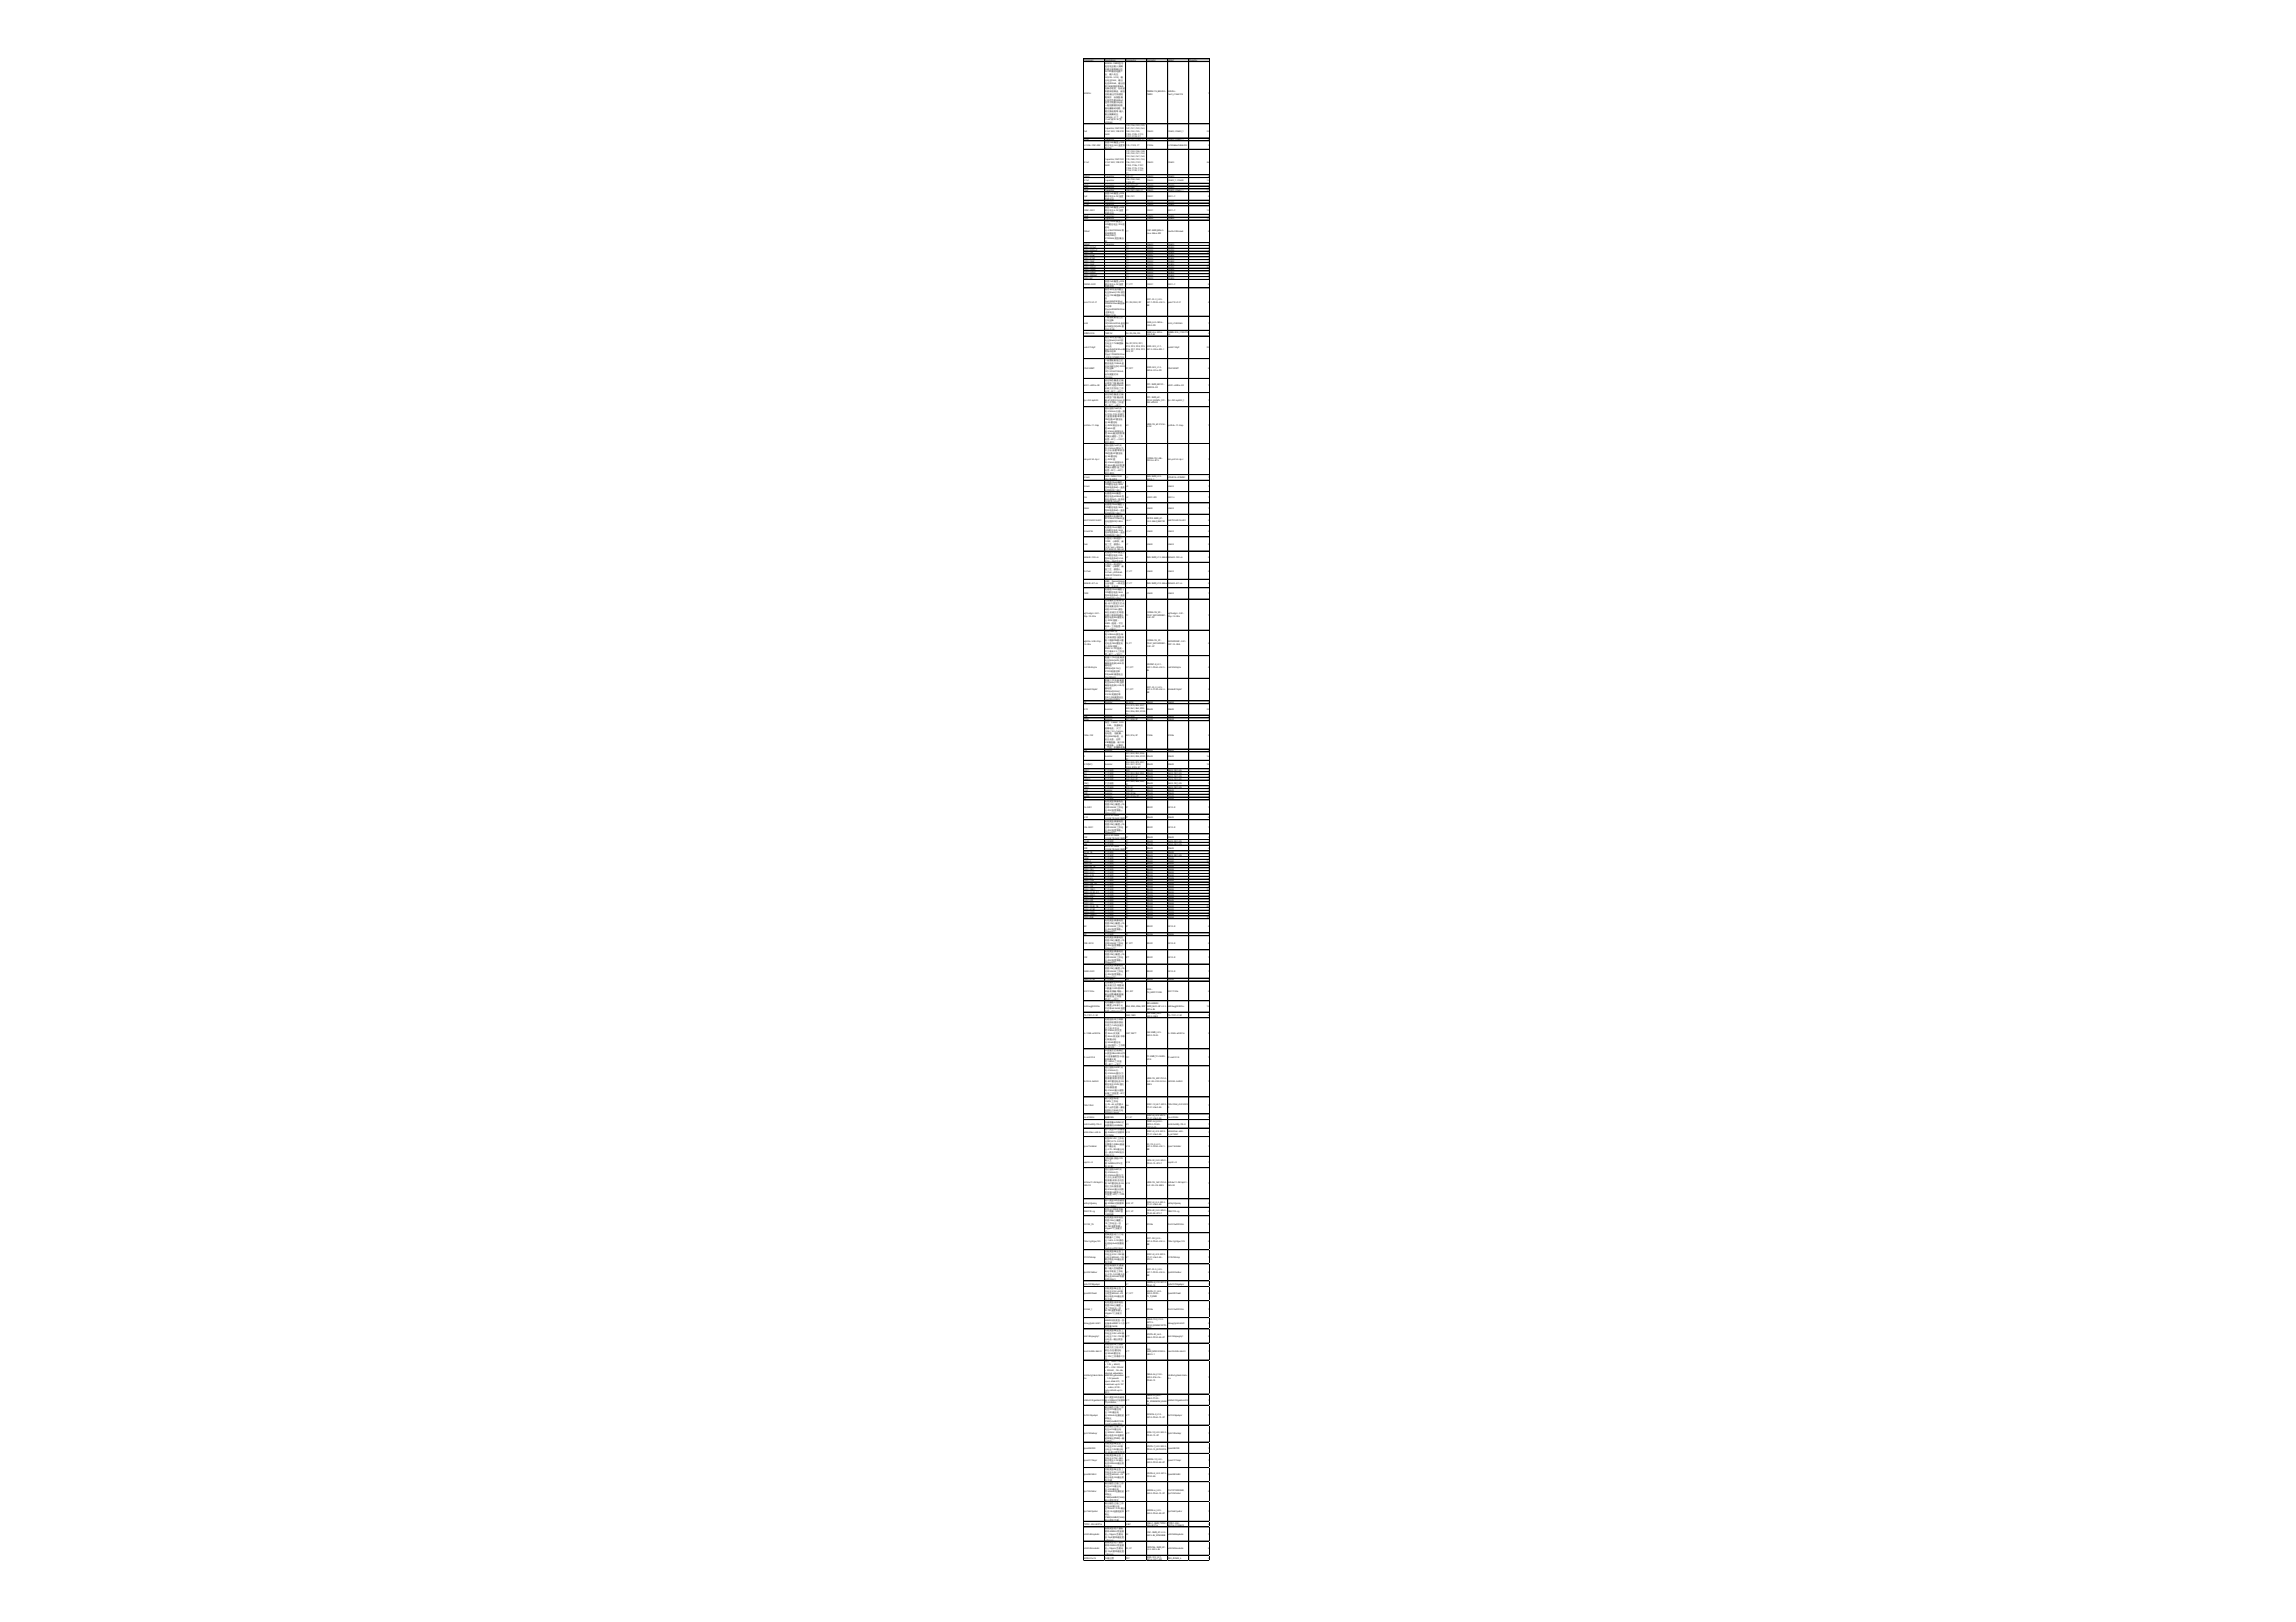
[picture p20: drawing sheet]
<svg xmlns="http://www.w3.org/2000/svg" width="297mm" height="210mm" viewBox="0 0 297 210" stroke-linecap="round" stroke-linejoin="round" font-family="sans-serif">
<defs><g id="words">
<g font-size=".3">
<text x="140.2" y="7.9">Comment</text>
<text x="142.9" y="7.9">Description</text>
<text x="142.9" y="8.3">B0505S-1WR3型号</text>
<text x="142.9" y="8.6">是定电压输入,隔离</text>
<text x="142.9" y="9">非稳压单路输出的</text>
<text x="142.9" y="9.4">DC/DC模块电源产</text>
<text x="142.9" y="9.7">品；输入电压</text>
<text x="142.9" y="10.1">5V(4.5V~5.5V)，输</text>
<text x="142.9" y="10.5">出电压5Vdc，输出</text>
<text x="142.9" y="10.8">电流200mA，输出功</text>
<text x="142.9" y="11.2">率1W;转换效率86%;</text>
<text x="142.9" y="11.6">低静态电流，低纹波</text>
<text x="142.9" y="11.9">系数和低噪音，超低</text>
<text x="145.7" y="7.9">Designator</text>
<text x="148.4" y="7.9">Footprint</text>
<text x="148.4" y="11.9">PWRM-TH_B0505S-</text>
<text x="151.1" y="7.9">LibRef</text>
<text x="151.1" y="11.9">b0505s-</text>
<text x="153.8" y="7.9">Quantity</text>
<text x="140.2" y="12.1">b0505s</text>
<text x="140.2" y="17.1">1uF</text>
<text x="142.9" y="12.3">功耗;输出可持续短</text>
<text x="142.9" y="12.7">路保护，自恢复;最</text>
<text x="142.9" y="13">大容性负载2400uF;</text>
<text x="142.9" y="13.4">适用于纯数字电路，</text>
<text x="142.9" y="13.8">一般低频模拟电路，</text>
<text x="142.9" y="14.1">继电器驱动电路，数</text>
<text x="142.9" y="14.5">据交换电路等 ;输入</text>
<text x="142.9" y="14.9">输出隔离耐压</text>
<text x="142.9" y="15.2">1.5KVdc ;尺寸：长</text>
<text x="142.9" y="15.6">11.68*高10.16*宽</text>
<text x="142.9" y="16">6.00mm</text>
<text x="142.9" y="16.7">Capacitor, CAP CER</text>
<text x="142.9" y="17.1">0.1UF 50V, 10% X7R</text>
<text x="142.9" y="17.4">0603</text>
<text x="145.7" y="16.3">C33, C36, C43, C45,</text>
<text x="145.7" y="16.7">C47, C57, C59, C63,</text>
<text x="145.7" y="17.1">C83, C92, C95,</text>
<text x="145.7" y="17.4">C102, C105, C113,</text>
<text x="145.7" y="17.8">C117, C119, C?</text>
<text x="148.4" y="12.3">1WR3</text>
<text x="148.4" y="17.1">C0603</text>
<text x="151.1" y="12.3">1wr3_c7465178</text>
<text x="151.1" y="17.1">C0603, C0603_1</text>
<text x="156.1" y="17.1">22</text>
<text x="156.3" y="12.1">1</text>
<text x="140.2" y="18.2">2.2uF</text>
<text x="140.2" y="18.9">cc1206-1NF-2KV</text>
<text x="140.2" y="21.1">0.1uF</text>
<text x="140.2" y="22.9">100nF</text>
<text x="140.2" y="23.5">4.7uF</text>
<text x="142.9" y="18.2">Capacitor</text>
<text x="142.9" y="18.5">容值:1nF;精度:±10%;</text>
<text x="142.9" y="18.9">额定电压:2kV;温度系</text>
<text x="142.9" y="19.3">数:X7R;</text>
<text x="142.9" y="20.7">Capacitor, CAP CER</text>
<text x="142.9" y="21.1">0.1UF 50V, 10% X7R</text>
<text x="142.9" y="21.4">0603</text>
<text x="142.9" y="22.9">Capacitor</text>
<text x="142.9" y="23.5">Capacitor</text>
<text x="145.7" y="18.2">C34, C37, C103, C?</text>
<text x="145.7" y="18.9">C35, C109, C?</text>
<text x="145.7" y="19.6">C37, C44, C46, C48,</text>
<text x="145.7" y="20">C49, C50, C51, C52,</text>
<text x="145.7" y="20.3">C53, C62, C67, C69,</text>
<text x="145.7" y="20.7">C70, C88, C93, C94,</text>
<text x="145.7" y="21.1">C96, C99, C101,</text>
<text x="145.7" y="21.4">C104, C106, C107,</text>
<text x="145.7" y="21.8">C108, C115, C116,</text>
<text x="145.7" y="22.2">C118, C120, C121,</text>
<text x="145.7" y="22.5">C?</text>
<text x="145.7" y="22.9">C41, C?</text>
<text x="145.7" y="23.3">C56, C58, C68,</text>
<text x="145.7" y="23.6">C122, C?</text>
<text x="148.4" y="18.2">C0603</text>
<text x="148.4" y="18.9">C1206</text>
<text x="148.4" y="21.1">C0603</text>
<text x="148.4" y="22.9">C0603</text>
<text x="148.4" y="23.5">C0603</text>
<text x="151.1" y="18.2">C0603, C0603_1</text>
<text x="151.1" y="18.9">cc1206kkx7rdbb102</text>
<text x="151.1" y="21.1">C0603</text>
<text x="151.1" y="22.9">C0603</text>
<text x="151.1" y="23.5">C0603_1, C0603</text>
<text x="156.1" y="21.1">46</text>
<text x="156.1" y="23.5">14</text>
<text x="156.3" y="18.2">8</text>
<text x="156.3" y="18.9">3</text>
<text x="156.3" y="22.9">2</text>
<text x="140.2" y="24">18pF</text>
<text x="140.2" y="24.4">15pF</text>
<text x="140.2" y="24.7">10uF</text>
<text x="140.2" y="25.5">1pF</text>
<text x="140.2" y="26.2">2.2nF</text>
<text x="140.2" y="26.6">4.7uF</text>
<text x="140.2" y="27.3">10NF-0201</text>
<text x="140.2" y="28">10uF</text>
<text x="140.2" y="28.4">22uF</text>
<text x="142.9" y="24">Capacitor</text>
<text x="142.9" y="24.7">Capacitor</text>
<text x="142.9" y="25.1">容值:1uF;精度:±20%;</text>
<text x="142.9" y="25.5">额定电压:6.3V;温度</text>
<text x="142.9" y="25.8">系数:X5R;</text>
<text x="142.9" y="26.2">Capacitor</text>
<text x="142.9" y="26.9">容值:1uF;精度:±20%;</text>
<text x="142.9" y="27.3">额定电压:6.3V;温度</text>
<text x="142.9" y="27.7">系数:X5R;</text>
<text x="142.9" y="28">Capacitor</text>
<text x="142.9" y="28.8">容值:100uF;精度:±</text>
<text x="142.9" y="29.1">20%;额定电压:35V;纹</text>
<text x="142.9" y="29.5">波电</text>
<text x="142.9" y="29.9">流:2.9A@100kHz;等</text>
<text x="145.7" y="24">C65, C66, C?</text>
<text x="145.7" y="24.4">C79, C80</text>
<text x="145.7" y="24.7">C84, C87, C89, C?</text>
<text x="145.7" y="25.5">C90, C91</text>
<text x="145.7" y="26.2">C?</text>
<text x="145.7" y="27.3">C?</text>
<text x="145.7" y="28">C?</text>
<text x="148.4" y="24">C0603</text>
<text x="148.4" y="24.7">C0603</text>
<text x="148.4" y="25.5">C0201</text>
<text x="148.4" y="26.2">C0603</text>
<text x="148.4" y="26.6">C0805</text>
<text x="148.4" y="27.3">C0201</text>
<text x="148.4" y="28">C0805</text>
<text x="148.4" y="29.9">CAP-SMD_BD6.3-</text>
<text x="151.1" y="24">C0603</text>
<text x="151.1" y="24.7">C0603, C0603_1</text>
<text x="151.1" y="25.5">0201-C</text>
<text x="151.1" y="26.2">C0603</text>
<text x="151.1" y="26.6">C0805</text>
<text x="151.1" y="27.3">0201-C</text>
<text x="151.1" y="28">C0805</text>
<text x="156.1" y="24.7">11</text>
<text x="156.1" y="27.3">12</text>
<text x="156.1" y="28.4">12</text>
<text x="156.3" y="24">4</text>
<text x="156.3" y="24.4">2</text>
<text x="156.3" y="25.5">2</text>
<text x="156.3" y="26.2">1</text>
<text x="156.3" y="28">1</text>
<text x="140.2" y="30">100uF</text>
<text x="140.2" y="31.7">220pF</text>
<text x="140.2" y="32.1">0402-0.01uF</text>
<text x="140.2" y="32.4">0402-0.056uF</text>
<text x="140.2" y="32.8">0402-1uF</text>
<text x="140.2" y="33.2">0402-2.2uF</text>
<text x="140.2" y="33.5">0402-4.7pF</text>
<text x="140.2" y="33.9">0402-10nF</text>
<text x="140.2" y="34.3">0402-33pF</text>
<text x="140.2" y="34.6">0402-100nF</text>
<text x="140.2" y="35">0402-120pF</text>
<text x="140.2" y="35.4">0402-220nF</text>
<text x="140.2" y="35.7">0402-3900pF</text>
<text x="142.9" y="30.2">效串联电阻</text>
<text x="142.9" y="30.6">(ESR):30mΩ</text>
<text x="142.9" y="31">@100kHz;类型:聚合</text>
<text x="142.9" y="31.3">物;</text>
<text x="142.9" y="31.7">Capacitor</text>
<text x="145.7" y="30">C?</text>
<text x="145.7" y="31.7">C?</text>
<text x="145.7" y="32.4">C?</text>
<text x="145.7" y="33.2">C?</text>
<text x="145.7" y="33.9">C?</text>
<text x="145.7" y="34.6">C?</text>
<text x="145.7" y="35.4">C?</text>
<text x="148.4" y="30.2">L6.6-W6.6-RD</text>
<text x="148.4" y="31.7">C0603</text>
<text x="148.4" y="32.1">C0402</text>
<text x="148.4" y="32.8">C0402</text>
<text x="148.4" y="33.5">C0402</text>
<text x="148.4" y="34.3">C0402</text>
<text x="148.4" y="35">C0402</text>
<text x="148.4" y="35.7">C0402</text>
<text x="151.1" y="30">ma35v100m6x8</text>
<text x="151.1" y="31.7">C0603</text>
<text x="151.1" y="32.1">C0402</text>
<text x="151.1" y="32.8">C0402</text>
<text x="151.1" y="33.5">C0402</text>
<text x="151.1" y="34.3">C0402</text>
<text x="151.1" y="35">C0402</text>
<text x="151.1" y="35.7">C0402</text>
<text x="156.1" y="32.8">19</text>
<text x="156.1" y="34.6">15</text>
<text x="156.3" y="30">2</text>
<text x="156.3" y="31.7">1</text>
<text x="156.3" y="32.4">2</text>
<text x="156.3" y="33.2">1</text>
<text x="156.3" y="33.5">3</text>
<text x="156.3" y="33.9">5</text>
<text x="156.3" y="34.3">2</text>
<text x="156.3" y="35">1</text>
<text x="156.3" y="35.7">2</text>
<text x="140.2" y="36.1">0402-NC</text>
<text x="140.2" y="36.8">100NF-0201</text>
<text x="140.2" y="39.2">psm712-lf-t7</text>
<text x="140.2" y="41.9">ss24</text>
<text x="142.9" y="36.5">容值:1uF;精度:±20%;</text>
<text x="142.9" y="36.8">额定电压:6.3V;温度</text>
<text x="142.9" y="37.2">系数:X5R;</text>
<text x="142.9" y="37.6">极性:单向;反向截止</text>
<text x="142.9" y="37.9">电压(Vrwm):12V;钳位</text>
<text x="142.9" y="38.3">电压:19V;峰值脉冲电</text>
<text x="142.9" y="38.7">流</text>
<text x="142.9" y="39">(Ipp):34A@8/20us；</text>
<text x="142.9" y="39.4">30A@8/20us;峰值脉</text>
<text x="142.9" y="39.8">冲功率</text>
<text x="142.9" y="40.1">(Ppp):600W@8/20us</text>
<text x="142.9" y="40.5">;击穿电压</text>
<text x="142.9" y="40.8">(VBR):13.3V;</text>
<text x="142.9" y="41.2">二极管配置:独立式;</text>
<text x="142.9" y="41.6">正向压降</text>
<text x="142.9" y="41.9">(Vf):550mV@3A;直流</text>
<text x="145.7" y="36.1">C?</text>
<text x="145.7" y="36.8">C?, C??</text>
<text x="145.7" y="39.2">D1, D2, D22, D?</text>
<text x="145.7" y="41.9">D3</text>
<text x="148.4" y="36.8">C0201</text>
<text x="148.4" y="38.8">SOT-23-3_L3.0-</text>
<text x="148.4" y="39.2">W1.7-P0.95-LS2.9-</text>
<text x="148.4" y="39.6">BR</text>
<text x="148.4" y="41.8">SMA_L4.3-W2.6-</text>
<text x="151.1" y="36.8">0201-C</text>
<text x="151.1" y="39.2">psm712-lf-t7</text>
<text x="151.1" y="41.9">ss34_c7420365</text>
<text x="156.3" y="36.1">1</text>
<text x="156.3" y="36.8">8</text>
<text x="156.3" y="39.2">4</text>
<text x="156.3" y="41.9">1</text>
<text x="140.2" y="43.2">SMBJ5.0CA</text>
<text x="140.2" y="45.1">esds311dyfr</text>
<text x="140.2" y="47.8">1N4148WT</text>
<text x="142.9" y="42.3">反向耐压(Vr):40V;整</text>
<text x="142.9" y="42.7">流电流:3A;</text>
<text x="142.9" y="43.2">PWR 5V</text>
<text x="142.9" y="43.8">极性:单向;反向截止</text>
<text x="142.9" y="44.1">电压(Vrwm):3.6V;钳</text>
<text x="142.9" y="44.5">位电压:7.7V;峰值脉</text>
<text x="142.9" y="44.9">冲电流</text>
<text x="142.9" y="45.2">(Ipp):25A@8/20us;峰</text>
<text x="142.9" y="45.6">值脉冲功率</text>
<text x="142.9" y="46">(Ppp):170W@8/20us</text>
<text x="142.9" y="46.3">;击穿电压(VBR):7.5V;</text>
<text x="142.9" y="46.7">二极管配置:独立式;</text>
<text x="142.9" y="47.1">整流电流:150mA;直</text>
<text x="142.9" y="47.4">流反向耐压(Vr):100V;</text>
<text x="142.9" y="47.8">正向压降</text>
<text x="145.7" y="43.2">D4, D5, D8, D9</text>
<text x="145.7" y="44.5">D6, D7, D10, D11,</text>
<text x="145.7" y="44.9">D12, D13, D14, D15,</text>
<text x="145.7" y="45.2">D16, D17, D18, D19,</text>
<text x="145.7" y="45.6">D23, D?</text>
<text x="145.7" y="47.8">D?, D??</text>
<text x="148.4" y="42.1">LS5.0-FD</text>
<text x="148.4" y="43">SMB_L4.6-W3.6-</text>
<text x="148.4" y="43.4">LS5.3-BI</text>
<text x="148.4" y="44.9">SOD-323_L1.7-</text>
<text x="148.4" y="45.2">W1.3-LS2.6-RD-1</text>
<text x="148.4" y="47.6">SOD-523_L1.2-</text>
<text x="148.4" y="48">W0.8-LS1.6-FD</text>
<text x="151.1" y="43">SMBJ5.0CA_C190775</text>
<text x="151.1" y="43.4">59</text>
<text x="151.1" y="45.1">esds311dyfr</text>
<text x="151.1" y="47.8">1N4148WT</text>
<text x="156.1" y="45.1">25</text>
<text x="156.3" y="43.2">4</text>
<text x="156.3" y="47.8">2</text>
<text x="140.2" y="50">afc01-s40fca-00</text>
<text x="140.2" y="51.8">fpc-05f-6ph20</text>
<text x="142.9" y="48.2">(Vf):1.25V@150mA;</text>
<text x="142.9" y="48.5">反向恢复时间</text>
<text x="142.9" y="48.9">(Trr):4ns;</text>
<text x="142.9" y="49.3">锁定特性:翻盖式;触</text>
<text x="142.9" y="49.6">点类型:下接;触点数</text>
<text x="142.9" y="50">量:40P;间距:0.5mm;</text>
<text x="142.9" y="50.4">安装方式:卧贴;工作</text>
<text x="142.9" y="50.7">温度:-45℃~+85℃;</text>
<text x="142.9" y="51.1">锁定特性:翻盖式;触</text>
<text x="142.9" y="51.5">点类型:下接;触点数</text>
<text x="142.9" y="51.8">量:6P;间距:0.5mm;安</text>
<text x="142.9" y="52.2">装方式:卧贴;工作温</text>
<text x="142.9" y="52.6">度:-25℃~+85℃;</text>
<text x="142.9" y="52.9">插针结构:1x6P;间</text>
<text x="142.9" y="53.3">距:2.54mm;行距:-;圆</text>
<text x="142.9" y="53.7">针/方针:方针;安装方</text>
<text x="145.7" y="50">FPC1</text>
<text x="145.7" y="51.8">FPC2</text>
<text x="148.4" y="49.8">FPC-SMD_AFC01-</text>
<text x="148.4" y="50.2">S40FCA-00</text>
<text x="148.4" y="51.5">FPC-SMD_6P-</text>
<text x="148.4" y="51.8">P0.50_XUNPU_FPC-</text>
<text x="148.4" y="52.2">05F-6PH20</text>
<text x="151.1" y="50">afc01-s40fca-00</text>
<text x="151.1" y="51.8">fpc-05f-6ph20_1</text>
<text x="156.3" y="50">1</text>
<text x="156.3" y="51.8">1</text>
<text x="140.2" y="55.1">pz254v-11-06p</text>
<text x="140.2" y="59.5">lail-pz2.54-4p-l</text>
<text x="142.9" y="54">式:直插;排数:单排;总</text>
<text x="142.9" y="54.4">PIN位数:6P;额定电</text>
<text x="142.9" y="54.8">流:3A;额定电</text>
<text x="142.9" y="55.1">压:250V;配合针长</text>
<text x="142.9" y="55.5">度:6mm;塑</text>
<text x="142.9" y="55.9">高:2.5mm;端接针长</text>
<text x="142.9" y="56.2">度:3mm;触头材质:黄</text>
<text x="142.9" y="56.6">铜;触头镀层:-;工作</text>
<text x="142.9" y="57">温度:-40℃~+105℃;</text>
<text x="142.9" y="57.3">颜色:黑色;</text>
<text x="142.9" y="57.7">插针结构:1x4P;间</text>
<text x="142.9" y="58.1">距:2.54mm;圆针/方</text>
<text x="142.9" y="58.4">针:方针;排数:单排;总</text>
<text x="142.9" y="58.8">PIN位数:4P;额定电</text>
<text x="142.9" y="59.2">流:3A;额定电</text>
<text x="142.9" y="59.5">压:250V;塑</text>
<text x="142.9" y="59.9">高:2.5mm;端接针长</text>
<text x="145.7" y="55.1">H1</text>
<text x="145.7" y="59.5">H2</text>
<text x="148.4" y="54.9">HDR-TH_6P-P2.54-</text>
<text x="148.4" y="55.3">V-M</text>
<text x="148.4" y="59.3">CONN-TH_LAIL-</text>
<text x="148.4" y="59.7">PZ2.54-4P-L</text>
<text x="151.1" y="55.1">pz254v-11-06p</text>
<text x="151.1" y="59.5">lail-pz2.54-4p-l</text>
<text x="156.3" y="55.1">1</text>
<text x="156.3" y="59.5">1</text>
<text x="140.2" y="61.9">3.3uH</text>
<text x="140.2" y="63">2.2uH</text>
<text x="140.2" y="64.5">1nL</text>
<text x="140.2" y="65.9">24nH</text>
<text x="142.9" y="60.3">度:3mm;触头材质:黄</text>
<text x="142.9" y="60.6">铜;触头镀层:金;工作</text>
<text x="142.9" y="61">温度:-25℃~+80℃;</text>
<text x="142.9" y="61.3">颜色:黑色;</text>
<text x="142.9" y="61.7">0805 INDUCTOR</text>
<text x="142.9" y="62.1">MULTILAYER</text>
<text x="142.9" y="62.4">电感值:10uH;精度:±</text>
<text x="142.9" y="62.8">10%;额定电流:3mA;</text>
<text x="142.9" y="63.2">饱和电流(Isat):-;直流</text>
<text x="142.9" y="63.5">电阻(DCR):1.85Ω;</text>
<text x="142.9" y="63.9">电感值:2nH;精度:-;</text>
<text x="142.9" y="64.3">额定电流:600mA;饱</text>
<text x="142.9" y="64.6">和电流(Isat):-;直流电</text>
<text x="142.9" y="65">阻(DCR):150mΩ;</text>
<text x="142.9" y="65.4">电感值:10uH;精度:±</text>
<text x="142.9" y="65.7">10%;额定电流:3mA;</text>
<text x="145.7" y="61.9">L1</text>
<text x="145.7" y="63">L3</text>
<text x="145.7" y="64.5">L4</text>
<text x="145.7" y="65.9">L5</text>
<text x="148.4" y="61.7">IND-SMD_L3.9-</text>
<text x="148.4" y="62.1">W3.9-1</text>
<text x="148.4" y="63">L0603</text>
<text x="148.4" y="64.5">L0201-RD</text>
<text x="148.4" y="65.9">L0603</text>
<text x="151.1" y="61.9">LPS4018-472MRC</text>
<text x="151.1" y="63">L0603</text>
<text x="151.1" y="64.5">0201-L</text>
<text x="151.1" y="65.9">L0603</text>
<text x="156.3" y="61.9">1</text>
<text x="156.3" y="63">1</text>
<text x="156.3" y="64.5">1</text>
<text x="156.3" y="65.9">1</text>
<text x="140.2" y="67.4">b82793s0513n201</text>
<text x="140.2" y="68.9">2.2uH/1A</text>
<text x="140.2" y="70.5">1uH</text>
<text x="142.9" y="66.1">饱和电流(Isat):-;直流</text>
<text x="142.9" y="66.5">电阻(DCR):1.85Ω;</text>
<text x="142.9" y="66.8">通道数:2;电感@频</text>
<text x="142.9" y="67.2">率:51uH@100kHz;直</text>
<text x="142.9" y="67.6">流电阻(DCR):140m</text>
<text x="142.9" y="67.9">Ω;</text>
<text x="142.9" y="68.3">电感值:10uH;精度:±</text>
<text x="142.9" y="68.7">10%;额定电流:3mA;</text>
<text x="142.9" y="69">饱和电流(Isat):-;直流</text>
<text x="142.9" y="69.4">电阻(DCR):1.85Ω;</text>
<text x="142.9" y="69.8">小型化一体成型T-</text>
<text x="142.9" y="70.1">CORE，小体积，扁</text>
<text x="142.9" y="70.5">线工艺，感值小，</text>
<text x="142.9" y="70.9">12101uH ±20% 6A</text>
<text x="142.9" y="71.2">PCT322510-1R0-M</text>
<text x="142.9" y="71.6">电感值:6.8uH;精度:±</text>
<text x="142.9" y="72">20%;额定电流:4.5A;</text>
<text x="145.7" y="67.4">L6, L?</text>
<text x="145.7" y="68.9">L7, L?</text>
<text x="145.7" y="70.5">L?</text>
<text x="148.4" y="67.2">FILTER-SMD_4P-</text>
<text x="148.4" y="67.6">L9.0-W6.0_B82790</text>
<text x="148.4" y="68.9">L0603</text>
<text x="148.4" y="70.5">L0603</text>
<text x="151.1" y="67.4">b82793s0513n201</text>
<text x="151.1" y="68.9">L0603</text>
<text x="151.1" y="70.5">L0603</text>
<text x="156.3" y="67.4">2</text>
<text x="156.3" y="68.9">2</text>
<text x="156.3" y="70.5">3</text>
<text x="140.2" y="72.1">fxl0630-100-m</text>
<text x="140.2" y="74">0.47uH</text>
<text x="140.2" y="75.6">fxl0630-4r7-m</text>
<text x="140.2" y="76.9">120E</text>
<text x="142.9" y="72.3">饱和电流(Isat):5.5A;</text>
<text x="142.9" y="72.7">类型:一体成型电感;</text>
<text x="142.9" y="73.1">小型化一体成型T-</text>
<text x="142.9" y="73.4">CORE，小体积，扁</text>
<text x="142.9" y="73.8">线工艺，感值小，</text>
<text x="142.9" y="74.2">0.47uH ±20% 8.6A</text>
<text x="142.9" y="74.5">1008PCT252012-</text>
<text x="142.9" y="74.9">R47-M</text>
<text x="142.9" y="75.3">SMD，7x6.6x2.8mm</text>
<text x="142.9" y="75.6">合金电感，一体成型</text>
<text x="142.9" y="76">电感，大电流</text>
<text x="142.9" y="76.4">电感值:10uH;精度:±</text>
<text x="142.9" y="76.7">10%;额定电流:3mA;</text>
<text x="142.9" y="77.1">饱和电流(Isat):-;直流</text>
<text x="142.9" y="77.5">电阻(DCR):1.85Ω;</text>
<text x="142.9" y="77.8">连接器类型:板端/插</text>
<text x="145.7" y="72.1">L?</text>
<text x="145.7" y="74">L?, L??</text>
<text x="145.7" y="75.6">L?, L??</text>
<text x="145.7" y="76.9">L??</text>
<text x="148.4" y="72.1">IND-SMD_L7.3-W6.8</text>
<text x="148.4" y="74">L0603</text>
<text x="148.4" y="75.6">IND-SMD_L7.0-W6.6</text>
<text x="148.4" y="76.9">L0603</text>
<text x="151.1" y="72.1">fxl0630-100-m</text>
<text x="151.1" y="74">L0603</text>
<text x="151.1" y="75.6">fxl0630-4r7-m</text>
<text x="151.1" y="76.9">L0603</text>
<text x="156.3" y="72.1">2</text>
<text x="156.3" y="74">2</text>
<text x="156.3" y="75.6">2</text>
<text x="156.3" y="76.9">1</text>
<text x="140.2" y="79.5">wj15edgrc-3.81-</text>
<text x="140.2" y="79.8">05p-14-00a</text>
<text x="140.2" y="83.1">wj500v-5.08-03p-</text>
<text x="140.2" y="83.5">14-00a</text>
<text x="142.9" y="78.2">座-闭口;固定方式:无</text>
<text x="142.9" y="78.6">固定装置;结构:1x5P;</text>
<text x="142.9" y="78.9">间距:3.81mm;颜色:</text>
<text x="142.9" y="79.3">绿色;安装方式:弯插;</text>
<text x="142.9" y="79.7">排数:1;每排PIN数:5;</text>
<text x="142.9" y="80">额定电流:8A;额定电</text>
<text x="142.9" y="80.4">压:300V;线规 -</text>
<text x="142.9" y="80.8">AWG:-;线规 - 平方</text>
<text x="142.9" y="81.1">毫米:-;工作温度:-40</text>
<text x="142.9" y="81.5">℃~+105℃;</text>
<text x="142.9" y="81.9">结构:1x3P;间</text>
<text x="142.9" y="82.2">距:5.08mm;颜色:绿</text>
<text x="142.9" y="82.6">色;安装类型:直插;排</text>
<text x="142.9" y="82.9">数:1;每排PIN数:3;额</text>
<text x="142.9" y="83.3">定电流:18A;额定电</text>
<text x="142.9" y="83.7">压:250V;线规 -</text>
<text x="145.7" y="79.7">P1</text>
<text x="145.7" y="83.3">P2, P?</text>
<text x="148.4" y="79.3">CONN-TH_5P-</text>
<text x="148.4" y="79.7">P3.81_WJ15EDGRC-</text>
<text x="148.4" y="80">3.81-5P</text>
<text x="148.4" y="82.9">CONN-TH_3P-</text>
<text x="148.4" y="83.3">P3.81_WJ15EDGRC-</text>
<text x="148.4" y="83.7">3.81-3P</text>
<text x="151.1" y="79.5">wj15edgrc-3.81-</text>
<text x="151.1" y="79.8">05p-14-00a</text>
<text x="151.1" y="83.1">WJ15EDGRC-3.81-</text>
<text x="151.1" y="83.5">03P-14-00A</text>
<text x="156.3" y="79.7">1</text>
<text x="156.3" y="83.3">2</text>
<text x="140.2" y="86.4">csd18543q3a</text>
<text x="140.2" y="89.4">irlml6401trpbf</text>
<text x="142.9" y="84">AWG:14~30;线规 -</text>
<text x="142.9" y="84.4">平方毫米:2.5;工作温</text>
<text x="142.9" y="84.8">度:-40℃~+105℃;</text>
<text x="142.9" y="85.1">数量:1个N沟道;漏源</text>
<text x="142.9" y="85.5">电压(Vdss):60V;连续</text>
<text x="142.9" y="85.9">漏极电流(Id):60A;导</text>
<text x="142.9" y="86.2">通电阻</text>
<text x="142.9" y="86.6">(RDS(on)):8.1mΩ</text>
<text x="142.9" y="87">@10V;耗散功率</text>
<text x="142.9" y="87.3">(Pd):66W;阈值电压</text>
<text x="142.9" y="87.7">(Vgs(th)):2V;</text>
<text x="142.9" y="88.1">数量:1个P沟道;漏源</text>
<text x="142.9" y="88.4">电压(Vdss):12V;连续</text>
<text x="142.9" y="88.8">漏极电流(Id):4.3A;导</text>
<text x="142.9" y="89.2">通电阻</text>
<text x="142.9" y="89.5">(RDS(on)):50mΩ</text>
<text x="142.9" y="89.9">@4.5V;耗散功率</text>
<text x="145.7" y="86.4">Q?, Q??</text>
<text x="145.7" y="89.4">Q?, Q??</text>
<text x="148.4" y="86.1">VSONP-8_L3.1-</text>
<text x="148.4" y="86.4">W3.1-P0.65-LS3.5-</text>
<text x="148.4" y="86.8">BL</text>
<text x="148.4" y="89">SOT-23-3_L2.9-</text>
<text x="148.4" y="89.4">W1.3-P1.90-LS2.4-</text>
<text x="148.4" y="89.7">BR</text>
<text x="151.1" y="86.4">csd18543q3a</text>
<text x="151.1" y="89.4">irlml6401trpbf</text>
<text x="156.3" y="86.4">4</text>
<text x="156.3" y="89.4">3</text>
<text x="140.2" y="91">1K</text>
<text x="140.2" y="91.9">4.7K</text>
<text x="140.2" y="92.8">10R</text>
<text x="140.2" y="93.2">470R</text>
<text x="140.2" y="95.2">1206-1M</text>
<text x="142.9" y="90.3">(Pd):1.3W;阈值电压</text>
<text x="142.9" y="90.6">(Vgs(th)):950mV;</text>
<text x="142.9" y="91">Resistor</text>
<text x="142.9" y="91.9">Resistor</text>
<text x="142.9" y="92.8">Resistor</text>
<text x="142.9" y="93.6">特性：I Hold：0.05</text>
<text x="142.9" y="93.9">~ 3.0A。 快速响应</text>
<text x="142.9" y="94.3">故障电流。 尺寸</text>
<text x="142.9" y="94.7">1206/3.2×1.6mm。</text>
<text x="142.9" y="95">低电阻。 低轮廓。</text>
<text x="142.9" y="95.4">符合RoHS标准，无</text>
<text x="142.9" y="95.8">铅且无卤。应用：</text>
<text x="145.7" y="91">R9, R14</text>
<text x="145.7" y="91.4">R13, R15, R35, R37,</text>
<text x="145.7" y="91.7">R40, R61, R62, R92,</text>
<text x="145.7" y="92.1">R94, R96, R99, R102,</text>
<text x="145.7" y="92.5">R?</text>
<text x="145.7" y="92.8">R19, R20</text>
<text x="145.7" y="93.2">R27, R28, R?</text>
<text x="145.7" y="95.2">R29, R76, R?</text>
<text x="148.4" y="91">R0603</text>
<text x="148.4" y="91.9">R0603</text>
<text x="148.4" y="92.8">R0603</text>
<text x="148.4" y="95.2">F1206</text>
<text x="151.1" y="91">R0603</text>
<text x="151.1" y="91.9">R0603</text>
<text x="151.1" y="92.8">R0603</text>
<text x="151.1" y="95.2">R1206</text>
<text x="156.1" y="91.9">22</text>
<text x="156.3" y="91">2</text>
<text x="156.3" y="92.8">2</text>
<text x="156.3" y="93.2">4</text>
<text x="156.3" y="95.2">3</text>
<text x="140.2" y="97.2">1M</text>
<text x="140.2" y="98">0</text>
<text x="140.2" y="99.1">4.7K(NC)</text>
<text x="140.2" y="99.8">499Ω</text>
<text x="140.2" y="100.2">0Ω</text>
<text x="140.2" y="100.5">5Ω</text>
<text x="140.2" y="100.9">100KΩ</text>
<text x="140.2" y="101.4">10kΩ</text>
<text x="140.2" y="102">120Ω</text>
<text x="142.9" y="96.1">USB集线器、端口和</text>
<text x="142.9" y="96.5">外围设备。 计算机</text>
<text x="142.9" y="96.9">、手机、多媒体设备</text>
<text x="142.9" y="97.2">Resistor</text>
<text x="142.9" y="98">Resistor</text>
<text x="142.9" y="99.1">Resistor</text>
<text x="142.9" y="99.8">片式电阻</text>
<text x="142.9" y="100.5">片式电阻</text>
<text x="142.9" y="101.4">片式电阻</text>
<text x="142.9" y="102">片式电阻</text>
<text x="145.7" y="97.2">R30, R?</text>
<text x="145.7" y="97.6">R31, R32, R33, R36,</text>
<text x="145.7" y="98">R82, R93, R98, R101,</text>
<text x="145.7" y="98.3">R?</text>
<text x="145.7" y="98.7">R34, R45, R72, R91,</text>
<text x="145.7" y="99.1">R95, R97, R100,</text>
<text x="145.7" y="99.4">R103, R105, R?</text>
<text x="145.7" y="99.8">R49</text>
<text x="145.7" y="100.2">R52, R53, R54, R55</text>
<text x="145.7" y="100.5">R58, R74, R?</text>
<text x="145.7" y="100.9">R59, R60, R?</text>
<text x="145.7" y="101.3">R63, R64, R68, R69,</text>
<text x="145.7" y="101.6">R?</text>
<text x="145.7" y="102">R75, R?</text>
<text x="148.4" y="97.2">R0603</text>
<text x="148.4" y="98">R0603</text>
<text x="148.4" y="99.1">R0603</text>
<text x="148.4" y="99.8">R0603</text>
<text x="148.4" y="100.5">R0603</text>
<text x="148.4" y="101.4">R0603</text>
<text x="148.4" y="102">R0603</text>
<text x="151.1" y="97.2">R0603</text>
<text x="151.1" y="98">R0603</text>
<text x="151.1" y="99.1">R0603</text>
<text x="151.1" y="99.8">0603-1KΩ-5%</text>
<text x="151.1" y="100.5">0603-1KΩ-5%</text>
<text x="151.1" y="101.4">0603-1KΩ-5%</text>
<text x="151.1" y="102">0603-1KΩ-5%</text>
<text x="156.1" y="98">16</text>
<text x="156.1" y="99.1">18</text>
<text x="156.3" y="97.2">2</text>
<text x="156.3" y="99.8">1</text>
<text x="156.3" y="100.2">4</text>
<text x="156.3" y="100.9">8</text>
<text x="156.3" y="101.4">7</text>
<text x="156.3" y="102">2</text>
<text x="140.2" y="102.4">1.5K</text>
<text x="140.2" y="102.7">33R</text>
<text x="140.2" y="103.1">2.49K</text>
<text x="140.2" y="103.4">0E</text>
<text x="140.2" y="104.5">1k-0201</text>
<text x="140.2" y="105.8">5.1K</text>
<text x="140.2" y="107.1">10k-0201</text>
<text x="142.9" y="102.4">Resistor</text>
<text x="142.9" y="103.1">Resistor</text>
<text x="142.9" y="103.4">片式电阻</text>
<text x="142.9" y="103.8">电阻类型:厚膜电阻;</text>
<text x="142.9" y="104.2">阻值:10kΩ;精度:±1%;</text>
<text x="142.9" y="104.5">功率:50mW;工作电</text>
<text x="142.9" y="104.9">压:25V;温度系数:±</text>
<text x="142.9" y="105.3">200ppm/℃;</text>
<text x="142.9" y="105.6">RES 5.1K OHM</text>
<text x="142.9" y="106">1/10W 1% 0603SMD</text>
<text x="142.9" y="106.4">电阻类型:厚膜电阻;</text>
<text x="142.9" y="106.7">阻值:10kΩ;精度:±1%;</text>
<text x="142.9" y="107.1">功率:50mW;工作电</text>
<text x="142.9" y="107.5">压:25V;温度系数:±</text>
<text x="142.9" y="107.8">200ppm/℃;</text>
<text x="145.7" y="102.4">R79, R?</text>
<text x="145.7" y="102.7">R80, R106</text>
<text x="145.7" y="103.1">R90, R104, R?</text>
<text x="145.7" y="103.4">R?</text>
<text x="145.7" y="104.5">R?</text>
<text x="145.7" y="105.8">R?</text>
<text x="145.7" y="107.1">R?</text>
<text x="148.4" y="102.7">R0603</text>
<text x="148.4" y="103.4">R0402</text>
<text x="148.4" y="104.5">R0201</text>
<text x="148.4" y="105.8">R0603</text>
<text x="148.4" y="107.1">R0201</text>
<text x="151.1" y="102.4">R0603</text>
<text x="151.1" y="103.1">R0603</text>
<text x="151.1" y="103.4">R0402</text>
<text x="151.1" y="104.5">0210-R</text>
<text x="151.1" y="105.8">R0603</text>
<text x="151.1" y="107.1">0210-R</text>
<text x="156.3" y="102.7">2</text>
<text x="156.3" y="103.1">4</text>
<text x="156.3" y="103.4">9</text>
<text x="156.3" y="104.5">1</text>
<text x="156.3" y="105.8">8</text>
<text x="156.3" y="107.1">1</text>
<text x="140.2" y="108.4">10K</text>
<text x="140.2" y="108.9">11.8K</text>
<text x="140.2" y="109.3">22k</text>
<text x="140.2" y="109.9">22R</text>
<text x="140.2" y="110.4">49.9E_1%</text>
<text x="140.2" y="110.8">62k</text>
<text x="140.2" y="111.1">100K</text>
<text x="140.2" y="111.5">0402-0</text>
<text x="140.2" y="111.9">0402-0E</text>
<text x="140.2" y="112.2">0402-0E_1%</text>
<text x="140.2" y="112.6">0402-1KΩ</text>
<text x="140.2" y="113">0402-2.2Ω</text>
<text x="140.2" y="113.3">0402-4.7K</text>
<text x="140.2" y="113.7">0402-5Ω</text>
<text x="142.9" y="108.2">RES 5.1K OHM</text>
<text x="142.9" y="108.6">1/10W 1% 0603SMD</text>
<text x="142.9" y="108.9">片式电阻</text>
<text x="142.9" y="109.7">RES 5.1K OHM</text>
<text x="142.9" y="110">1/10W 1% 0603SMD</text>
<text x="142.9" y="110.4">片式电阻</text>
<text x="142.9" y="111.1">片式电阻</text>
<text x="142.9" y="111.9">片式电阻</text>
<text x="142.9" y="112.6">片式电阻</text>
<text x="142.9" y="113.3">片式电阻</text>
<text x="145.7" y="108.4">R?</text>
<text x="145.7" y="108.9">R?</text>
<text x="145.7" y="109.9">R?</text>
<text x="145.7" y="110.4">R?</text>
<text x="145.7" y="111.1">R?</text>
<text x="145.7" y="111.9">R?</text>
<text x="145.7" y="112.6">R?</text>
<text x="145.7" y="113.3">R?</text>
<text x="148.4" y="108.4">R0603</text>
<text x="148.4" y="108.9">R0603</text>
<text x="148.4" y="109.9">R0603</text>
<text x="148.4" y="110.4">R0402</text>
<text x="148.4" y="110.8">R0603</text>
<text x="148.4" y="111.1">R0402</text>
<text x="148.4" y="111.9">R0402</text>
<text x="148.4" y="112.6">R0402</text>
<text x="148.4" y="113.3">R0402</text>
<text x="151.1" y="108.4">R0603</text>
<text x="151.1" y="108.9">0603-3KΩ-5%</text>
<text x="151.1" y="109.9">R0603</text>
<text x="151.1" y="110.4">R0402</text>
<text x="151.1" y="110.8">0603-3KΩ-5%</text>
<text x="151.1" y="111.1">R0402</text>
<text x="151.1" y="111.9">R0402</text>
<text x="151.1" y="112.6">R0402</text>
<text x="151.1" y="113.3">R0402</text>
<text x="156.1" y="111.5">12</text>
<text x="156.3" y="108.4">4</text>
<text x="156.3" y="108.9">1</text>
<text x="156.3" y="109.9">4</text>
<text x="156.3" y="110.4">2</text>
<text x="156.3" y="110.8">1</text>
<text x="156.3" y="111.9">6</text>
<text x="156.3" y="112.2">1</text>
<text x="156.3" y="113">1</text>
<text x="156.3" y="113.7">6</text>
<text x="140.2" y="114.1">0402-7.5K</text>
<text x="140.2" y="114.4">0402-10E_1%</text>
<text x="140.2" y="114.8">0402-10K</text>
<text x="140.2" y="115.2">0402-10KΩ</text>
<text x="140.2" y="115.5">0402-10.1K_0.1</text>
<text x="140.2" y="115.9">0402-20KΩ</text>
<text x="140.2" y="116.3">0402-21K</text>
<text x="140.2" y="116.6">0402-22E</text>
<text x="140.2" y="117">0402-22Ω</text>
<text x="140.2" y="117.4">0402-39.2E_1%</text>
<text x="140.2" y="117.7">0402-47.5K</text>
<text x="140.2" y="118.1">0402-100K</text>
<text x="140.2" y="118.5">0402-100KΩ</text>
<text x="140.2" y="118.8">0402-DNI</text>
<text x="140.2" y="119.9">NC</text>
<text x="142.9" y="114.1">片式电阻</text>
<text x="142.9" y="114.8">片式电阻</text>
<text x="142.9" y="115.5">片式电阻</text>
<text x="142.9" y="116.3">片式电阻</text>
<text x="142.9" y="117">片式电阻</text>
<text x="142.9" y="117.7">片式电阻</text>
<text x="142.9" y="118.5">片式电阻</text>
<text x="142.9" y="119.2">电阻类型:厚膜电阻;</text>
<text x="142.9" y="119.6">阻值:10kΩ;精度:±1%;</text>
<text x="142.9" y="119.9">功率:50mW;工作电</text>
<text x="145.7" y="114.1">R?</text>
<text x="145.7" y="114.8">R?</text>
<text x="145.7" y="115.5">R?</text>
<text x="145.7" y="116.3">R?</text>
<text x="145.7" y="117">R?</text>
<text x="145.7" y="117.7">R?</text>
<text x="145.7" y="118.5">R?</text>
<text x="145.7" y="119.9">R?</text>
<text x="148.4" y="114.1">R0402</text>
<text x="148.4" y="114.8">R0402</text>
<text x="148.4" y="115.5">R0402</text>
<text x="148.4" y="116.3">R0402</text>
<text x="148.4" y="117">R0402</text>
<text x="148.4" y="117.7">R0402</text>
<text x="148.4" y="118.5">R0402</text>
<text x="148.4" y="119.9">R0201</text>
<text x="151.1" y="114.1">R0402</text>
<text x="151.1" y="114.8">R0402</text>
<text x="151.1" y="115.5">R0402</text>
<text x="151.1" y="116.3">R0402</text>
<text x="151.1" y="117">R0402</text>
<text x="151.1" y="117.7">R0402</text>
<text x="151.1" y="118.5">R0402</text>
<text x="151.1" y="119.9">0210-R</text>
<text x="156.1" y="115.2">10</text>
<text x="156.1" y="117.4">25</text>
<text x="156.1" y="118.8">10</text>
<text x="156.3" y="114.1">1</text>
<text x="156.3" y="114.4">2</text>
<text x="156.3" y="114.8">4</text>
<text x="156.3" y="115.5">1</text>
<text x="156.3" y="115.9">2</text>
<text x="156.3" y="116.3">3</text>
<text x="156.3" y="116.6">1</text>
<text x="156.3" y="117">7</text>
<text x="156.3" y="117.7">1</text>
<text x="156.3" y="118.1">4</text>
<text x="156.3" y="118.5">2</text>
<text x="156.3" y="119.9">2</text>
<text x="140.2" y="121">NC</text>
<text x="140.2" y="122.1">10R-0210</text>
<text x="140.2" y="124">10K</text>
<text x="140.2" y="125.8">240R-0201</text>
<text x="142.9" y="120.3">压:25V;温度系数:±</text>
<text x="142.9" y="120.7">200ppm/℃;</text>
<text x="142.9" y="121">片式电阻</text>
<text x="142.9" y="121.4">电阻类型:厚膜电阻;</text>
<text x="142.9" y="121.8">阻值:10kΩ;精度:±1%;</text>
<text x="142.9" y="122.1">功率:50mW;工作电</text>
<text x="142.9" y="122.5">压:25V;温度系数:±</text>
<text x="142.9" y="122.9">200ppm/℃;</text>
<text x="142.9" y="123.2">电阻类型:厚膜电阻;</text>
<text x="142.9" y="123.6">阻值:10kΩ;精度:±1%;</text>
<text x="142.9" y="124">功率:50mW;工作电</text>
<text x="142.9" y="124.3">压:25V;温度系数:±</text>
<text x="142.9" y="124.7">200ppm/℃;</text>
<text x="142.9" y="125">电阻类型:厚膜电阻;</text>
<text x="142.9" y="125.4">阻值:10kΩ;精度:±1%;</text>
<text x="142.9" y="125.8">功率:50mW;工作电</text>
<text x="145.7" y="121">R?</text>
<text x="145.7" y="122.1">R?, R??</text>
<text x="145.7" y="124">R??</text>
<text x="145.7" y="125.8">R??</text>
<text x="148.4" y="121">R0402</text>
<text x="148.4" y="122.1">R0201</text>
<text x="148.4" y="124">R0201</text>
<text x="148.4" y="125.8">R0201</text>
<text x="151.1" y="121">R0402</text>
<text x="151.1" y="122.1">0210-R</text>
<text x="151.1" y="124">0210-R</text>
<text x="151.1" y="125.8">0210-R</text>
<text x="156.3" y="121">1</text>
<text x="156.3" y="122.1">2</text>
<text x="156.3" y="124">1</text>
<text x="156.3" y="125.8">1</text>
<text x="140.2" y="126.9">0402-41.2K</text>
<text x="140.2" y="128.3">hr911130a</text>
<text x="140.2" y="130.4">4d03wgj0330t5e</text>
<text x="140.2" y="131.5">TS-1101-C-W</text>
<text x="142.9" y="126.1">压:25V;温度系数:±</text>
<text x="142.9" y="126.5">200ppm/℃;</text>
<text x="142.9" y="126.9">片式电阻</text>
<text x="142.9" y="127.2">连接器类型:RJ45插</text>
<text x="142.9" y="127.6">座;安装方式:弯插;端</text>
<text x="142.9" y="128">口数量:1;LED:带LED;</text>
<text x="142.9" y="128.3">屏蔽:有屏蔽;等级:-;</text>
<text x="142.9" y="128.7">触头材质:磷青铜;触</text>
<text x="142.9" y="129.1">头镀层:金;工作温</text>
<text x="142.9" y="129.4">度:0℃~+70℃;</text>
<text x="142.9" y="129.8">电阻器数:4;阻值:33</text>
<text x="142.9" y="130.2">Ω;精度:±5%;单个元</text>
<text x="142.9" y="130.5">件功率:62.5mW;温度</text>
<text x="142.9" y="130.9">系数:±200ppm/℃;</text>
<text x="145.7" y="126.9">Rfb</text>
<text x="145.7" y="128.3">RJ1, RJ?</text>
<text x="145.7" y="130.4">RN4, RN5, RN6, RN?</text>
<text x="145.7" y="131.5">SW2, SW3</text>
<text x="148.4" y="126.9">R0402</text>
<text x="148.4" y="128.2">RJ45-</text>
<text x="148.4" y="128.5">TH_HR911130A</text>
<text x="148.4" y="130">RES-ARRAY-</text>
<text x="148.4" y="130.4">SMD_0603-8P-L3.2-</text>
<text x="148.4" y="130.7">W1.6-BL</text>
<text x="148.4" y="131.3">SW-SMD_L6.0-</text>
<text x="148.4" y="131.6">W3.3-LS8.0</text>
<text x="151.1" y="126.9">R0402</text>
<text x="151.1" y="128.3">hr911130a</text>
<text x="151.1" y="130.4">4d03wgj0330t5e</text>
<text x="151.1" y="131.5">TS-1101-C-W</text>
<text x="156.1" y="130.4">15</text>
<text x="156.3" y="126.9">1</text>
<text x="156.3" y="128.3">2</text>
<text x="156.3" y="131.5">2</text>
<text x="140.2" y="133.8">ts-1088-ar02016</text>
<text x="140.2" y="136.9">tf-card h1.8</text>
<text x="142.9" y="132">电路结构:单刀单掷;</text>
<text x="142.9" y="132.4">按钮形状:圆形按钮;</text>
<text x="142.9" y="132.7">作用力:1.6N;安装方</text>
<text x="142.9" y="133.1">式:立贴;开关长</text>
<text x="142.9" y="133.5">度:3.9mm;开关宽</text>
<text x="142.9" y="133.8">度:3mm;开关高</text>
<text x="142.9" y="134.2">度:2mm;带支架:不带</text>
<text x="142.9" y="134.6">支架;触点电</text>
<text x="142.9" y="134.9">流:50mA;额定电</text>
<text x="142.9" y="135.3">压:12V;带灯:-;工作寿</text>
<text x="142.9" y="135.7">命:10万次;</text>
<text x="142.9" y="136">卡连接方式:自弹式;</text>
<text x="142.9" y="136.4">卡类型:MicroSD卡(TF</text>
<text x="142.9" y="136.8">卡);连接器类型:卡座;</text>
<text x="142.9" y="137.1">本体最大高</text>
<text x="142.9" y="137.5">度:1.8mm;工作温</text>
<text x="142.9" y="137.9">度:-40℃~+70℃;</text>
<text x="145.7" y="133.8">SW?, SW??</text>
<text x="145.7" y="136.9">TF1</text>
<text x="148.4" y="133.7">SW-SMD_L3.9-</text>
<text x="148.4" y="134">W3.0-P4.45</text>
<text x="148.4" y="136.8">TF-SMD_TF-CARD-</text>
<text x="148.4" y="137.1">H1.8</text>
<text x="151.1" y="133.8">ts-1088-ar02016</text>
<text x="151.1" y="136.9">tf-card h1.8</text>
<text x="156.3" y="133.8">3</text>
<text x="156.3" y="136.9">1</text>
<text x="140.2" y="140.1">ds1024-2x20r2</text>
<text x="140.2" y="143.2">74hc125d</text>
<text x="142.9" y="138.2">插孔结构:2x20P;间</text>
<text x="142.9" y="138.6">距:2.54mm;行</text>
<text x="142.9" y="139">距:2.54mm;圆孔/方</text>
<text x="142.9" y="139.3">孔:方孔;安装方式:弯</text>
<text x="142.9" y="139.7">插;排数:双排;总孔位</text>
<text x="142.9" y="140.1">数:40P;额定电流:3A;</text>
<text x="142.9" y="140.4">额定电压:250V;插孔</text>
<text x="142.9" y="140.8">方向:侧面;塑</text>
<text x="142.9" y="141.2">高:2.5mm;触头镀层:</text>
<text x="142.9" y="141.5">金镍;工作温度:-40℃</text>
<text x="142.9" y="141.9">~+105℃;</text>
<text x="142.9" y="142.3">输入类型:标准</text>
<text x="142.9" y="142.6">CMOS;工作电</text>
<text x="142.9" y="143">压:2V~6V;元件数:4;</text>
<text x="142.9" y="143.4">每个元件位数:-;灌电</text>
<text x="142.9" y="143.7">流(IOL):7.8mA;拉电</text>
<text x="145.7" y="140.1">U5</text>
<text x="145.7" y="143.2">U6</text>
<text x="148.4" y="139.7">HDR-TH_40P-P2.54-</text>
<text x="148.4" y="140.1">H-F-R2-C20-S2.54-</text>
<text x="148.4" y="140.4">W8.5</text>
<text x="148.4" y="143">SOIC-14_L8.7-W3.9-</text>
<text x="148.4" y="143.4">P1.27-LS6.0-BL</text>
<text x="151.1" y="140.1">ds1024-2x20r2</text>
<text x="151.1" y="143">74hc125d_c5214039</text>
<text x="151.1" y="143.4">9</text>
<text x="156.3" y="140.1">1</text>
<text x="156.3" y="143.2">1</text>
<text x="140.2" y="144.6">ca-is1044s</text>
<text x="140.2" y="145.5">is42s16400j-7tli-tr</text>
<text x="140.2" y="146.6">at24c256c-sshl-b</text>
<text x="140.2" y="148.5">tps61169dckr</text>
<text x="142.9" y="144.1">流(IOH):7.8mA;</text>
<text x="142.9" y="144.6">隔离CAN</text>
<text x="142.9" y="145.4">存储容量:64Mbit;时</text>
<text x="142.9" y="145.7">钟频率(fc):200MHz;</text>
<text x="142.9" y="146.3">接口类型:I2C;存储容</text>
<text x="142.9" y="146.6">量:256Kbit;时钟频率</text>
<text x="142.9" y="147">(fc):1MHz;</text>
<text x="142.9" y="147.4">类型:DC-DC;工作电</text>
<text x="142.9" y="147.7">压(DC):2.7V~5.5V;开</text>
<text x="142.9" y="148.1">关频率:1.2MHz;通道</text>
<text x="142.9" y="148.5">数:1;输出电</text>
<text x="142.9" y="148.8">压:2.7V~38V;输出电</text>
<text x="142.9" y="149.2">流:-;调光:PWM;拓扑</text>
<text x="142.9" y="149.6">结构:升压;</text>
<text x="142.9" y="149.9">CPU内核:其他;CPU</text>
<text x="145.7" y="144.6">U7, U?</text>
<text x="145.7" y="145.5">U9</text>
<text x="145.7" y="146.6">U10</text>
<text x="145.7" y="148.5">U12</text>
<text x="148.4" y="144.5">SOIC-8_L4.9-W3.9-</text>
<text x="148.4" y="144.8">P1.27-LS6.0-BL</text>
<text x="148.4" y="145.2">TSOP-54_L22.2-</text>
<text x="148.4" y="145.5">W10.2-P0.80-</text>
<text x="148.4" y="145.9">LS11.8-BL</text>
<text x="148.4" y="146.5">SOIC-8_L4.9-W3.9-</text>
<text x="148.4" y="146.8">P1.27-LS6.0-BL</text>
<text x="148.4" y="148.1">SC-70-5_L2.1-</text>
<text x="148.4" y="148.5">W1.3-P0.65-LS2.1-</text>
<text x="148.4" y="148.8">BR</text>
<text x="151.1" y="144.6">ca-is1044s</text>
<text x="151.1" y="145.5">is42s16400j-7tli-tr</text>
<text x="151.1" y="146.5">at24c256c-sshl-</text>
<text x="151.1" y="146.8">b_c615461</text>
<text x="151.1" y="148.5">tps61169dckr</text>
<text x="156.3" y="144.6">2</text>
<text x="156.3" y="145.5">1</text>
<text x="156.3" y="146.6">1</text>
<text x="156.3" y="148.5">1</text>
<text x="140.2" y="150.5">esp32-c3</text>
<text x="140.2" y="153.1">b254w11-0b16p51-</text>
<text x="140.2" y="153.4">h85c32</text>
<text x="140.2" y="155.8">w25q32jvssiq</text>
<text x="142.9" y="150.3">最大主</text>
<text x="142.9" y="150.7">频:160MHz;CPU位</text>
<text x="142.9" y="151">数:32Bit;</text>
<text x="142.9" y="151.4">插孔结构:2x8P;间</text>
<text x="142.9" y="151.8">距:2.54mm;行</text>
<text x="142.9" y="152.1">距:2.54mm;圆孔/方</text>
<text x="142.9" y="152.5">孔:方孔;安装方式:弯</text>
<text x="142.9" y="152.9">插;排数:双排;总孔位</text>
<text x="142.9" y="153.2">数:16P;额定电流:3A;</text>
<text x="142.9" y="153.6">插孔方向:侧面;塑</text>
<text x="142.9" y="154">高:8.5mm;触头材质:</text>
<text x="142.9" y="154.3">黄铜;触头镀层:金;工</text>
<text x="142.9" y="154.7">作温度:-40℃~+105</text>
<text x="142.9" y="155.1">℃;</text>
<text x="142.9" y="155.4">接口类型:SPI;存储容</text>
<text x="142.9" y="155.8">量:32Mbit;时钟频率</text>
<text x="145.7" y="150.5">U18</text>
<text x="145.7" y="153.2">U19</text>
<text x="145.7" y="155.8">U20, U?</text>
<text x="148.4" y="150.3">QFN-32_L5.0-W5.0-</text>
<text x="148.4" y="150.7">P0.50-TL-EP3.7</text>
<text x="148.4" y="153.1">HDR-TH_16P-P2.54-</text>
<text x="148.4" y="153.4">H-F-R2-C8-W8.5</text>
<text x="148.4" y="155.6">SOIC-8_L5.3-W5.3-</text>
<text x="148.4" y="156">P1.27-LS8.0-BL</text>
<text x="151.1" y="150.5">esp32-c3</text>
<text x="151.1" y="153.1">b254w11-0b16p51-</text>
<text x="151.1" y="153.4">h85c32</text>
<text x="151.1" y="155.8">w25q32jvssiq</text>
<text x="156.3" y="150.5">1</text>
<text x="156.3" y="153.2">1</text>
<text x="156.3" y="155.8">4</text>
<text x="140.2" y="156.9">rtl8211fi-cg</text>
<text x="140.2" y="158.5">0.015E_1%</text>
<text x="140.2" y="160.7">74lvc1g32gw,125</text>
<text x="142.9" y="156.2">(fc):133MHz;</text>
<text x="142.9" y="156.5">类型:以太网收发器;</text>
<text x="142.9" y="156.9">端口数量:-;MAC接</text>
<text x="142.9" y="157.3">口:RGMII;</text>
<text x="142.9" y="157.6">电阻类型:采样电阻;</text>
<text x="142.9" y="158">阻值:10mΩ;精度:±</text>
<text x="142.9" y="158.4">1%;工作电压:-;功</text>
<text x="142.9" y="158.7">率:1W;温度系数:±</text>
<text x="142.9" y="159.1">50ppm/℃;安装方</text>
<text x="142.9" y="159.5">式:-;</text>
<text x="142.9" y="159.8">逻辑类型:或门;门电</text>
<text x="142.9" y="160.2">路数量:1;工作电</text>
<text x="142.9" y="160.6">压:1.65V~5.5V;静态</text>
<text x="142.9" y="160.9">电流(Iq):4uA;传播延</text>
<text x="142.9" y="161.3">迟</text>
<text x="142.9" y="161.7">(tpd):4ns@5V,50pF;</text>
<text x="145.7" y="156.9">U21, U?</text>
<text x="145.7" y="158.5">U?</text>
<text x="145.7" y="160.7">U?</text>
<text x="148.4" y="156.7">QFN-40_L5.0-W5.0-</text>
<text x="148.4" y="157.1">P0.40-BL-EP3.7</text>
<text x="148.4" y="158.5">R1206</text>
<text x="148.4" y="160.4">SOT-353_L2.2-</text>
<text x="148.4" y="160.7">W1.4-P0.65-LS2.4-</text>
<text x="148.4" y="161.1">BR</text>
<text x="151.1" y="156.9">rtl8211fi-cg</text>
<text x="151.1" y="158.5">frm121wfr010tm</text>
<text x="151.1" y="160.7">74lvc1g32gw,125</text>
<text x="156.3" y="156.9">2</text>
<text x="156.3" y="158.5">1</text>
<text x="156.3" y="160.7">2</text>
<text x="140.2" y="162.8">rt7257bhzsp</text>
<text x="140.2" y="164.8">tps2051bdbvr</text>
<text x="140.2" y="166.2">tptlv70728pdqnr</text>
<text x="140.2" y="167.5">tps62097rwkt</text>
<text x="142.9" y="162">功能类型:降压型;工</text>
<text x="142.9" y="162.4">作电压:4.5V~18V;输</text>
<text x="142.9" y="162.8">出电压:800mV~12V;</text>
<text x="142.9" y="163.1">输出电流:3A;输出类</text>
<text x="142.9" y="163.5">型:可调;</text>
<text x="142.9" y="163.9">类型:高侧开关;通道</text>
<text x="142.9" y="164.2">数:1;输入控制逻辑:</text>
<text x="142.9" y="164.6">高电平有效;工作电</text>
<text x="142.9" y="165">压:2.7V~5.5V;最大连</text>
<text x="142.9" y="165.3">续电流:500mA;导通</text>
<text x="142.9" y="165.7">电阻:95mΩ;</text>
<text x="142.9" y="166.8">功能类型:降压型;工</text>
<text x="142.9" y="167.1">作电压:2.5V~6V;输</text>
<text x="142.9" y="167.5">出电压:800mV~6V;</text>
<text x="142.9" y="167.9">输出电流:2A;输出类</text>
<text x="145.7" y="162.8">U?</text>
<text x="145.7" y="164.8">U?</text>
<text x="145.7" y="166.2">U?</text>
<text x="145.7" y="167.5">U?, U??</text>
<text x="148.4" y="162.4">SOIC-8_L4.9-W3.9-</text>
<text x="148.4" y="162.8">P1.27-LS6.0-BL-</text>
<text x="148.4" y="163.1">EP2.3</text>
<text x="148.4" y="164.4">SOT-23-5_L3.0-</text>
<text x="148.4" y="164.8">W1.7-P0.95-LS2.8-</text>
<text x="148.4" y="165.1">BR</text>
<text x="148.4" y="166">UDFN-4_L1.0-W1.0-</text>
<text x="148.4" y="166.4">P0.65-TL</text>
<text x="148.4" y="167.1">VQFN-11_L2.0-</text>
<text x="148.4" y="167.5">W2.0-P0.50-</text>
<text x="148.4" y="167.9">TL_TI_RWK</text>
<text x="151.1" y="162.8">rt7257bhzsp</text>
<text x="151.1" y="164.8">tps2051bdbvr</text>
<text x="151.1" y="166.2">tptlv70728pdqnr</text>
<text x="151.1" y="167.5">tps62097rwkt</text>
<text x="156.3" y="162.8">1</text>
<text x="156.3" y="164.8">2</text>
<text x="156.3" y="166.2">1</text>
<text x="156.3" y="167.5">3</text>
<text x="140.2" y="169.5">0.006E_1</text>
<text x="140.2" y="171.4">klmag1jetd-b041</text>
<text x="140.2" y="173">lm5140qrwgtq1</text>
<text x="142.9" y="168.2">型:可调;</text>
<text x="142.9" y="168.6">电阻类型:采样电阻;</text>
<text x="142.9" y="169">阻值:10mΩ;精度:±</text>
<text x="142.9" y="169.3">1%;工作电压:-;功</text>
<text x="142.9" y="169.7">率:1W;温度系数:±</text>
<text x="142.9" y="170.1">50ppm/℃;安装方</text>
<text x="142.9" y="170.4">式:-;</text>
<text x="142.9" y="171">NAND闪存类型:-;协</text>
<text x="142.9" y="171.4">议版本:eMMC 5.1;存</text>
<text x="142.9" y="171.7">储容量:16GB;</text>
<text x="142.9" y="172.3">功能类型:降压型;工</text>
<text x="142.9" y="172.6">作电压:3.8V~65V;输</text>
<text x="142.9" y="173">出电压:1.5V~15V;输</text>
<text x="142.9" y="173.4">出电流:-;输出类型:</text>
<text x="142.9" y="173.7">可调;</text>
<text x="145.7" y="169.5">U??</text>
<text x="145.7" y="171.4">U??</text>
<text x="145.7" y="173">U??</text>
<text x="148.4" y="169.5">R1206</text>
<text x="148.4" y="170.8">FBGA-153_L13.0-</text>
<text x="148.4" y="171.2">W11.5-</text>
<text x="148.4" y="171.5">P0.50_KLMAG1JETD-</text>
<text x="148.4" y="171.9">B041</text>
<text x="148.4" y="172.8">VQFN-40_L6.0-</text>
<text x="148.4" y="173.2">W6.0-P0.50-BL-EP</text>
<text x="151.1" y="169.5">frm121wfr010tm</text>
<text x="151.1" y="171.4">klmag1jetd-b041</text>
<text x="151.1" y="173">lm5140qrwgtq1</text>
<text x="156.3" y="169.5">1</text>
<text x="156.3" y="171.4">2</text>
<text x="156.3" y="173">3</text>
<text x="140.2" y="175">mss12c02ls-bb2.0</text>
<text x="140.2" y="178.1">mt40a1g16kd-062e</text>
<text x="140.2" y="178.5">it:e</text>
<text x="142.9" y="174.1">电路结构:单刀双掷;</text>
<text x="142.9" y="174.5">安装方式:立贴;开关</text>
<text x="142.9" y="174.8">颜色:白色;额定电</text>
<text x="142.9" y="175.2">流:50mA;额定电</text>
<text x="142.9" y="175.6">压:12V;工作寿命:1万</text>
<text x="142.9" y="175.9">次;</text>
<text x="142.9" y="176.3">特性：VDD = VDDQ</text>
<text x="142.9" y="176.7">= 1.2V ± 60mV。</text>
<text x="142.9" y="177">VPP = 2.5V-125mV</text>
<text x="142.9" y="177.4">+ 250mV。On-die,</text>
<text x="142.9" y="177.8">internal, adjustable</text>
<text x="142.9" y="178.1">VREFDQ generation</text>
<text x="142.9" y="178.5">。1.2V pseudo</text>
<text x="142.9" y="178.9">open-drain I/O。TC</text>
<text x="142.9" y="179.2">maximum up to 95°</text>
<text x="142.9" y="179.6">C。64ms, 8192-</text>
<text x="142.9" y="180">cycle refresh up to</text>
<text x="145.7" y="175">U??</text>
<text x="145.7" y="178.3">U??</text>
<text x="148.4" y="174.7">SW-</text>
<text x="148.4" y="175">SMD_MSS12C02LS-</text>
<text x="148.4" y="175.4">HB2.0-1</text>
<text x="148.4" y="177.9">FBGA-96_L13.0-</text>
<text x="148.4" y="178.3">W9.0-R16-C6-</text>
<text x="148.4" y="178.7">P0.80-TL</text>
<text x="151.1" y="175">mss12c02ls-bb2.0</text>
<text x="151.1" y="178.1">mt40a1g16kd-062e</text>
<text x="151.1" y="178.5">it:e</text>
<text x="156.3" y="175">1</text>
<text x="156.3" y="178.3">1</text>
<text x="140.2" y="181.2">s28hs512tgabhm010</text>
<text x="140.2" y="183.3">tlv75518pdqnr</text>
<text x="140.2" y="185.6">tps51206dsqr</text>
<text x="142.9" y="180.3">85°C</text>
<text x="142.9" y="180.9">接口类型:SPI;存储容</text>
<text x="142.9" y="181.2">量:512Mbit;时钟频率</text>
<text x="142.9" y="181.6">(fc):200MHz;</text>
<text x="142.9" y="182.2">输出极性:正极;工作</text>
<text x="142.9" y="182.5">电压:5.5V;输出电</text>
<text x="142.9" y="182.9">压:1.8V;输出电</text>
<text x="142.9" y="183.3">流:500mA;电源纹波</text>
<text x="142.9" y="183.6">抑制比</text>
<text x="142.9" y="184">(PSRR):46dB@(100k</text>
<text x="142.9" y="184.4">Hz);输出类型:固定;</text>
<text x="142.9" y="184.7">输出极性:正极;工作</text>
<text x="142.9" y="185.1">电压:6.5V;输出电</text>
<text x="142.9" y="185.5">压:500mV~900mV;</text>
<text x="142.9" y="185.8">输出电流:2A;电源纹</text>
<text x="145.7" y="181.2">U??</text>
<text x="145.7" y="183.3">U??</text>
<text x="145.7" y="185.6">U??</text>
<text x="148.4" y="180.7">FBGA-24_L8.0-</text>
<text x="148.4" y="181.1">W6.0-P1.00-</text>
<text x="148.4" y="181.4">BL_SPANSION_VAA0</text>
<text x="148.4" y="181.8">24</text>
<text x="148.4" y="183.1">X2SON-4_L1.0-</text>
<text x="148.4" y="183.4">W1.0-P0.65-TL-EP</text>
<text x="148.4" y="185.5">SON-10_L2.0-W2.0-</text>
<text x="148.4" y="185.8">P0.40-TL-EP</text>
<text x="151.1" y="181.2">s28hs512tgabhm010</text>
<text x="151.1" y="183.3">tlv75518pdqnr</text>
<text x="151.1" y="185.6">tps51206dsqr</text>
<text x="156.3" y="181.2">1</text>
<text x="156.3" y="183.3">1</text>
<text x="156.3" y="185.6">1</text>
<text x="140.2" y="187.5">tps62087rltt</text>
<text x="140.2" y="189.1">tps62177dqcr</text>
<text x="140.2" y="190.9">tps62823dlct</text>
<text x="142.9" y="186.2">波抑制比(PSRR):-;输</text>
<text x="142.9" y="186.6">出类型:-;</text>
<text x="142.9" y="186.9">功能类型:降压型;工</text>
<text x="142.9" y="187.3">作电压:2.5V~6V;输</text>
<text x="142.9" y="187.6">出电压:1.8V;输出电</text>
<text x="142.9" y="188">流:3A;输出类型:固定;</text>
<text x="142.9" y="188.4">功能类型:降压型;工</text>
<text x="142.9" y="188.7">作电压:4.75V~28V;</text>
<text x="142.9" y="189.1">输出电压:3.3V;输出</text>
<text x="142.9" y="189.5">电流:500mA;输出类</text>
<text x="142.9" y="189.8">型:固定;</text>
<text x="142.9" y="190.2">功能类型:降压型;工</text>
<text x="142.9" y="190.6">作电压:2.4V~5.5V;输</text>
<text x="142.9" y="190.9">出电压:600mV~4V;</text>
<text x="142.9" y="191.3">输出电流:3A;输出类</text>
<text x="142.9" y="191.7">型:可调;</text>
<text x="145.7" y="187.5">U??</text>
<text x="145.7" y="189.1">U??</text>
<text x="145.7" y="190.9">U??</text>
<text x="148.4" y="187.3">VQFN-7_L2.0-W2.0-</text>
<text x="148.4" y="187.6">P0.50-TL_RLT0007A</text>
<text x="148.4" y="188.9">WSON-10_L3.0-</text>
<text x="148.4" y="189.3">W2.0-P0.50-BL-EP</text>
<text x="148.4" y="190.8">VSON-8_L2.0-W1.5-</text>
<text x="148.4" y="191.1">P0.50-BL</text>
<text x="151.1" y="187.5">tps62087rltt</text>
<text x="151.1" y="189.1">tps62177dqcr</text>
<text x="151.1" y="190.9">tps62823dlct</text>
<text x="156.3" y="187.5">1</text>
<text x="156.3" y="189.1">1</text>
<text x="156.3" y="190.9">1</text>
<text x="140.2" y="193.1">tps73525drvr</text>
<text x="140.2" y="195.7">tps74601pdrvr</text>
<text x="140.2" y="197.3">TYPEC-304-BCP16</text>
<text x="142.9" y="192">输出极性:正极;工作</text>
<text x="142.9" y="192.4">电压:6.5V;输出电</text>
<text x="142.9" y="192.8">压:2.5V;输出电</text>
<text x="142.9" y="193.1">流:500mA;电源纹波</text>
<text x="142.9" y="193.5">抑制比</text>
<text x="142.9" y="193.9">(PSRR):68dB@(1kHz);</text>
<text x="142.9" y="194.2">输出类型:固定;</text>
<text x="142.9" y="194.6">输出极性:正极;工作</text>
<text x="142.9" y="195">电压:6V;输出电</text>
<text x="142.9" y="195.3">压:550mV~5.5V;输出</text>
<text x="142.9" y="195.7">电流:1A;电源纹波抑</text>
<text x="142.9" y="196.1">制比</text>
<text x="142.9" y="196.4">(PSRR):50dB@(1kHz);</text>
<text x="142.9" y="196.8">输出类型:可调;</text>
<text x="142.9" y="197.9">晶振类型:贴片晶振;</text>
<text x="145.7" y="193.1">U??</text>
<text x="145.7" y="195.7">U??</text>
<text x="145.7" y="197.3">USB?</text>
<text x="148.4" y="193">WSON-6_L2.0-</text>
<text x="148.4" y="193.3">W2.0-P0.65-TL-EP</text>
<text x="148.4" y="195.5">WSON-6_L2.0-</text>
<text x="148.4" y="195.9">W2.0-P0.65-BL-EP</text>
<text x="148.4" y="197.2">USB-C-SMD_TYPEC-</text>
<text x="148.4" y="197.5">304-BCP16</text>
<text x="151.1" y="193">TLV70710DQNR,</text>
<text x="151.1" y="193.3">tps73525drvr</text>
<text x="151.1" y="195.7">tps74601pdrvr</text>
<text x="151.1" y="197.2">TYPEC-304-</text>
<text x="151.1" y="197.5">BCP16_C720629</text>
<text x="156.3" y="193.1">2</text>
<text x="156.3" y="195.7">1</text>
<text x="156.3" y="197.3">2</text>
<text x="140.2" y="198.6">x322540mpb4si</text>
<text x="140.2" y="200.5">x322525mob4si</text>
<text x="140.2" y="201.7">BZD52C6.2V</text>
<text x="142.9" y="198.3">频率:40MHz;常温频</text>
<text x="142.9" y="198.6">差:±10ppm;负载电</text>
<text x="142.9" y="199">容:15pF;频率稳定度:</text>
<text x="142.9" y="199.4">±20ppm;</text>
<text x="142.9" y="199.7">晶振类型:贴片晶振;</text>
<text x="142.9" y="200.1">频率:25MHz;常温频</text>
<text x="142.9" y="200.5">差:±10ppm;负载电</text>
<text x="142.9" y="200.8">容:12pF;频率稳定度:</text>
<text x="142.9" y="201.2">±20ppm;</text>
<text x="142.9" y="201.7">9V稳压管</text>
<text x="145.7" y="198.6">X2</text>
<text x="145.7" y="200.5">X3, X?</text>
<text x="145.7" y="201.7">ZD?</text>
<text x="148.4" y="198.4">OSC-SMD_4P-L3.2-</text>
<text x="148.4" y="198.8">W2.5-BL_SIT8008BI</text>
<text x="148.4" y="200.3">CRYSTAL-SMD_4P-</text>
<text x="148.4" y="200.6">L3.2-W2.5-BL</text>
<text x="148.4" y="201.6">SOD-123_L2.7-</text>
<text x="148.4" y="201.9">W1.6-LS3.7-RD</text>
<text x="151.1" y="198.6">x322540mpb4si</text>
<text x="151.1" y="200.5">x322525mob4si</text>
<text x="151.1" y="201.7">DIO_ZENER_6</text>
<text x="156.3" y="198.6">1</text>
<text x="156.3" y="200.5">2</text>
<text x="156.3" y="201.7">2</text>
</g>
</g></defs>
<path d="M140.2 7.8h16.4" fill="none" stroke="#d3d3d3" stroke-width=".38"/>
<g fill="none" stroke="#000" stroke-width=".13">
<path d="M140.2 7.6h16.3M140.2 8h16.3M140.2 16h16.3M140.2 17.9h16.3M140.2 18.2h16.3M140.2 19.3h16.3M140.2 22.6h16.3M140.2 23h16.3M140.2 23.7h16.3M140.2 24.1h16.3M140.2 24.4h16.3M140.2 24.8h16.3"/>
<path d="M140.2 25.9h16.3M140.2 26.3h16.3M140.2 26.6h16.3M140.2 27.7h16.3M140.2 28.1h16.3M140.2 28.5h16.3M140.2 31.4h16.3M140.2 31.8h16.3M140.2 32.1h16.3M140.2 32.5h16.3M140.2 32.9h16.3M140.2 33.2h16.3"/>
<path d="M140.2 33.6h16.3M140.2 34h16.3M140.2 34.3h16.3M140.2 34.7h16.3M140.2 35.1h16.3M140.2 35.4h16.3M140.2 35.8h16.3M140.2 36.2h16.3M140.2 37.3h16.3M140.2 40.9h16.3M140.2 42.7h16.3M140.2 43.5h16.3"/>
<path d="M140.2 46.4h16.3M140.2 49h16.3M140.2 50.8h16.3M140.2 52.6h16.3M140.2 57.4h16.3M140.2 61.4h16.3M140.2 62.1h16.3M140.2 63.6h16.3M140.2 65.1h16.3M140.2 66.5h16.3M140.2 68h16.3M140.2 69.5h16.3"/>
<path d="M140.2 71.3h16.3M140.2 72.8h16.3M140.2 75h16.3M140.2 76.1h16.3M140.2 77.5h16.3M140.2 81.6h16.3M140.2 84.8h16.3M140.2 84.9h16.3M140.2 87.8h16.3M140.2 90.7h16.3M140.2 91.1h16.3M140.2 92.5h16.3"/>
<path d="M140.2 92.9h16.3M140.2 93.3h16.3M140.2 96.9h16.3M140.2 97.3h16.3M140.2 98.4h16.3M140.2 99.5h16.3M140.2 99.9h16.3M140.2 100.2h16.3M140.2 100.6h16.3M140.2 101h16.3M140.2 101.7h16.3M140.2 102.1h16.3"/>
<path d="M140.2 102.4h16.3M140.2 102.8h16.3M140.2 103.2h16.3M140.2 103.5h16.3M140.2 105.3h16.3M140.2 106.1h16.3M140.2 107.9h16.3M140.2 108.6h16.3M140.2 109h16.3M140.2 109.4h16.3M140.2 110.1h16.3M140.2 110.5h16.3"/>
<path d="M140.2 110.8h16.3M140.2 111.2h16.3M140.2 111.6h16.3M140.2 111.9h16.3M140.2 112.3h16.3M140.2 112.7h16.3M140.2 113h16.3M140.2 113.4h16.3M140.2 113.8h16.3M140.2 114.1h16.3M140.2 114.5h16.3M140.2 114.9h16.3"/>
<path d="M140.2 115.2h16.3M140.2 115.6h16.3M140.2 116h16.3M140.2 116.3h16.3M140.2 116.7h16.3M140.2 117.1h16.3M140.2 117.4h16.3M140.2 117.8h16.3M140.2 118.2h16.3M140.2 118.5h16.3M140.2 118.9h16.3M140.2 120.7h16.3"/>
<path d="M140.2 121.1h16.3M140.2 122.9h16.3M140.2 124.7h16.3M140.2 126.6h16.3M140.2 126.9h16.3M140.2 129.5h16.3M140.2 131h16.3M140.2 131.7h16.3M140.2 135.7h16.3M140.2 137.9h16.3M140.2 142h16.3M140.2 144.2h16.3"/>
<path d="M140.2 144.9h16.3M140.2 146h16.3M140.2 147.1h16.3M140.2 149.6h16.3M140.2 151.1h16.3M140.2 155.1h16.3M140.2 156.2h16.3M140.2 157.3h16.3M140.2 159.5h16.3"/>
</g>
<path d="M156.5 16h.1" fill="none" stroke="#e0e0e0" stroke-width=".13"/>
<path d="M156.5 17.9h.1" fill="none" stroke="#e0e0e0" stroke-width=".13"/>
<path d="M156.5 18.2h.1" fill="none" stroke="#e0e0e0" stroke-width=".13"/>
<path d="M156.5 19.3h.1" fill="none" stroke="#e0e0e0" stroke-width=".13"/>
<path d="M156.5 22.6h.1" fill="none" stroke="#e0e0e0" stroke-width=".13"/>
<path d="M156.5 23h.1" fill="none" stroke="#e0e0e0" stroke-width=".13"/>
<path d="M156.5 23.7h.1" fill="none" stroke="#e0e0e0" stroke-width=".13"/>
<path d="M156.5 24.1h.1" fill="none" stroke="#e0e0e0" stroke-width=".13"/>
<path d="M156.5 24.4h.1" fill="none" stroke="#e0e0e0" stroke-width=".13"/>
<path d="M156.5 24.8h.1" fill="none" stroke="#e0e0e0" stroke-width=".13"/>
<path d="M156.5 25.9h.1" fill="none" stroke="#e0e0e0" stroke-width=".13"/>
<path d="M156.5 26.3h.1" fill="none" stroke="#e0e0e0" stroke-width=".13"/>
<path d="M156.5 26.6h.1" fill="none" stroke="#e0e0e0" stroke-width=".13"/>
<path d="M156.5 27.7h.1" fill="none" stroke="#e0e0e0" stroke-width=".13"/>
<path d="M156.5 28.1h.1" fill="none" stroke="#e0e0e0" stroke-width=".13"/>
<path d="M156.5 28.5h.1" fill="none" stroke="#e0e0e0" stroke-width=".13"/>
<path d="M156.5 31.4h.1" fill="none" stroke="#e0e0e0" stroke-width=".13"/>
<path d="M156.5 31.8h.1" fill="none" stroke="#e0e0e0" stroke-width=".13"/>
<path d="M156.5 32.1h.1" fill="none" stroke="#e0e0e0" stroke-width=".13"/>
<path d="M156.5 32.5h.1" fill="none" stroke="#e0e0e0" stroke-width=".13"/>
<path d="M156.5 32.9h.1" fill="none" stroke="#e0e0e0" stroke-width=".13"/>
<path d="M156.5 33.2h.1" fill="none" stroke="#e0e0e0" stroke-width=".13"/>
<path d="M156.5 33.6h.1" fill="none" stroke="#e0e0e0" stroke-width=".13"/>
<path d="M156.5 34h.1" fill="none" stroke="#e0e0e0" stroke-width=".13"/>
<path d="M156.5 34.3h.1" fill="none" stroke="#e0e0e0" stroke-width=".13"/>
<path d="M156.5 34.7h.1" fill="none" stroke="#e0e0e0" stroke-width=".13"/>
<path d="M156.5 35.1h.1" fill="none" stroke="#e0e0e0" stroke-width=".13"/>
<path d="M156.5 35.4h.1" fill="none" stroke="#e0e0e0" stroke-width=".13"/>
<path d="M156.5 35.8h.1" fill="none" stroke="#e0e0e0" stroke-width=".13"/>
<path d="M156.5 36.2h.1" fill="none" stroke="#e0e0e0" stroke-width=".13"/>
<path d="M156.5 37.3h.1" fill="none" stroke="#e0e0e0" stroke-width=".13"/>
<path d="M156.5 40.9h.1" fill="none" stroke="#e0e0e0" stroke-width=".13"/>
<path d="M156.5 42.7h.1" fill="none" stroke="#e0e0e0" stroke-width=".13"/>
<path d="M156.5 43.5h.1" fill="none" stroke="#e0e0e0" stroke-width=".13"/>
<path d="M156.5 46.4h.1" fill="none" stroke="#e0e0e0" stroke-width=".13"/>
<path d="M156.5 49h.1" fill="none" stroke="#e0e0e0" stroke-width=".13"/>
<path d="M156.5 50.8h.1" fill="none" stroke="#e0e0e0" stroke-width=".13"/>
<path d="M156.5 52.6h.1" fill="none" stroke="#e0e0e0" stroke-width=".13"/>
<path d="M156.5 57.4h.1" fill="none" stroke="#e0e0e0" stroke-width=".13"/>
<path d="M156.5 61.4h.1" fill="none" stroke="#e0e0e0" stroke-width=".13"/>
<path d="M156.5 62.1h.1" fill="none" stroke="#e0e0e0" stroke-width=".13"/>
<path d="M156.5 63.6h.1" fill="none" stroke="#e0e0e0" stroke-width=".13"/>
<path d="M156.5 65.1h.1" fill="none" stroke="#e0e0e0" stroke-width=".13"/>
<path d="M156.5 66.5h.1" fill="none" stroke="#e0e0e0" stroke-width=".13"/>
<path d="M156.5 68h.1" fill="none" stroke="#e0e0e0" stroke-width=".13"/>
<path d="M156.5 69.5h.1" fill="none" stroke="#e0e0e0" stroke-width=".13"/>
<path d="M156.5 71.3h.1" fill="none" stroke="#e0e0e0" stroke-width=".13"/>
<path d="M156.5 72.8h.1" fill="none" stroke="#e0e0e0" stroke-width=".13"/>
<path d="M156.5 75h.1" fill="none" stroke="#e0e0e0" stroke-width=".13"/>
<path d="M156.5 76.1h.1" fill="none" stroke="#e0e0e0" stroke-width=".13"/>
<path d="M156.5 77.5h.1" fill="none" stroke="#e0e0e0" stroke-width=".13"/>
<path d="M156.5 81.6h.1" fill="none" stroke="#e0e0e0" stroke-width=".13"/>
<path d="M156.5 84.8h.1" fill="none" stroke="#e0e0e0" stroke-width=".13"/>
<path d="M156.5 87.8h.1" fill="none" stroke="#e0e0e0" stroke-width=".13"/>
<path d="M156.5 90.7h.1" fill="none" stroke="#e0e0e0" stroke-width=".13"/>
<path d="M156.5 91.1h.1" fill="none" stroke="#e0e0e0" stroke-width=".13"/>
<path d="M156.5 92.5h.1" fill="none" stroke="#e0e0e0" stroke-width=".13"/>
<path d="M156.5 92.9h.1" fill="none" stroke="#e0e0e0" stroke-width=".13"/>
<path d="M156.5 93.3h.1" fill="none" stroke="#e0e0e0" stroke-width=".13"/>
<path d="M156.5 96.9h.1" fill="none" stroke="#e0e0e0" stroke-width=".13"/>
<path d="M156.5 97.3h.1" fill="none" stroke="#e0e0e0" stroke-width=".13"/>
<path d="M156.5 98.4h.1" fill="none" stroke="#e0e0e0" stroke-width=".13"/>
<path d="M156.5 99.5h.1" fill="none" stroke="#e0e0e0" stroke-width=".13"/>
<path d="M156.5 99.9h.1" fill="none" stroke="#e0e0e0" stroke-width=".13"/>
<path d="M156.5 100.2h.1" fill="none" stroke="#e0e0e0" stroke-width=".13"/>
<path d="M156.5 100.6h.1" fill="none" stroke="#e0e0e0" stroke-width=".13"/>
<path d="M156.5 101h.1" fill="none" stroke="#e0e0e0" stroke-width=".13"/>
<path d="M156.5 101.7h.1" fill="none" stroke="#e0e0e0" stroke-width=".13"/>
<path d="M156.5 102.1h.1" fill="none" stroke="#e0e0e0" stroke-width=".13"/>
<path d="M156.5 102.4h.1" fill="none" stroke="#e0e0e0" stroke-width=".13"/>
<path d="M156.5 102.8h.1" fill="none" stroke="#e0e0e0" stroke-width=".13"/>
<path d="M156.5 103.2h.1" fill="none" stroke="#e0e0e0" stroke-width=".13"/>
<path d="M156.5 103.5h.1" fill="none" stroke="#e0e0e0" stroke-width=".13"/>
<path d="M156.5 105.3h.1" fill="none" stroke="#e0e0e0" stroke-width=".13"/>
<path d="M156.5 106.1h.1" fill="none" stroke="#e0e0e0" stroke-width=".13"/>
<path d="M156.5 107.9h.1" fill="none" stroke="#e0e0e0" stroke-width=".13"/>
<path d="M156.5 108.6h.1" fill="none" stroke="#e0e0e0" stroke-width=".13"/>
<path d="M156.5 109h.1" fill="none" stroke="#e0e0e0" stroke-width=".13"/>
<path d="M156.5 109.4h.1" fill="none" stroke="#e0e0e0" stroke-width=".13"/>
<path d="M156.5 110.1h.1" fill="none" stroke="#e0e0e0" stroke-width=".13"/>
<path d="M156.5 110.5h.1" fill="none" stroke="#e0e0e0" stroke-width=".13"/>
<path d="M156.5 110.8h.1" fill="none" stroke="#e0e0e0" stroke-width=".13"/>
<path d="M156.5 111.2h.1" fill="none" stroke="#e0e0e0" stroke-width=".13"/>
<path d="M156.5 111.6h.1" fill="none" stroke="#e0e0e0" stroke-width=".13"/>
<path d="M156.5 111.9h.1" fill="none" stroke="#e0e0e0" stroke-width=".13"/>
<path d="M156.5 112.3h.1" fill="none" stroke="#e0e0e0" stroke-width=".13"/>
<path d="M156.5 112.7h.1" fill="none" stroke="#e0e0e0" stroke-width=".13"/>
<path d="M156.5 113h.1" fill="none" stroke="#e0e0e0" stroke-width=".13"/>
<path d="M156.5 113.4h.1" fill="none" stroke="#e0e0e0" stroke-width=".13"/>
<path d="M156.5 113.8h.1" fill="none" stroke="#e0e0e0" stroke-width=".13"/>
<path d="M156.5 114.1h.1" fill="none" stroke="#e0e0e0" stroke-width=".13"/>
<path d="M156.5 114.5h.1" fill="none" stroke="#e0e0e0" stroke-width=".13"/>
<path d="M156.5 114.9h.1" fill="none" stroke="#e0e0e0" stroke-width=".13"/>
<path d="M156.5 115.2h.1" fill="none" stroke="#e0e0e0" stroke-width=".13"/>
<path d="M156.5 115.6h.1" fill="none" stroke="#e0e0e0" stroke-width=".13"/>
<path d="M156.5 116h.1" fill="none" stroke="#e0e0e0" stroke-width=".13"/>
<path d="M156.5 116.3h.1" fill="none" stroke="#e0e0e0" stroke-width=".13"/>
<path d="M156.5 116.7h.1" fill="none" stroke="#e0e0e0" stroke-width=".13"/>
<path d="M156.5 117.1h.1" fill="none" stroke="#e0e0e0" stroke-width=".13"/>
<path d="M156.5 117.4h.1" fill="none" stroke="#e0e0e0" stroke-width=".13"/>
<path d="M156.5 117.8h.1" fill="none" stroke="#e0e0e0" stroke-width=".13"/>
<path d="M156.5 118.2h.1" fill="none" stroke="#e0e0e0" stroke-width=".13"/>
<path d="M156.5 118.5h.1" fill="none" stroke="#e0e0e0" stroke-width=".13"/>
<path d="M156.5 118.9h.1" fill="none" stroke="#e0e0e0" stroke-width=".13"/>
<path d="M156.5 120.7h.1" fill="none" stroke="#e0e0e0" stroke-width=".13"/>
<path d="M156.5 121.1h.1" fill="none" stroke="#e0e0e0" stroke-width=".13"/>
<path d="M156.5 122.9h.1" fill="none" stroke="#e0e0e0" stroke-width=".13"/>
<path d="M156.5 124.7h.1" fill="none" stroke="#e0e0e0" stroke-width=".13"/>
<path d="M156.5 126.6h.1" fill="none" stroke="#e0e0e0" stroke-width=".13"/>
<path d="M156.5 126.9h.1" fill="none" stroke="#e0e0e0" stroke-width=".13"/>
<path d="M156.5 129.5h.1" fill="none" stroke="#e0e0e0" stroke-width=".13"/>
<path d="M156.5 131h.1" fill="none" stroke="#e0e0e0" stroke-width=".13"/>
<path d="M156.5 131.7h.1" fill="none" stroke="#e0e0e0" stroke-width=".13"/>
<path d="M156.5 135.7h.1" fill="none" stroke="#e0e0e0" stroke-width=".13"/>
<path d="M156.5 137.9h.1" fill="none" stroke="#e0e0e0" stroke-width=".13"/>
<path d="M156.5 142h.1" fill="none" stroke="#e0e0e0" stroke-width=".13"/>
<path d="M156.5 144.2h.1" fill="none" stroke="#e0e0e0" stroke-width=".13"/>
<path d="M156.5 144.9h.1" fill="none" stroke="#e0e0e0" stroke-width=".13"/>
<path d="M156.5 146h.1" fill="none" stroke="#e0e0e0" stroke-width=".13"/>
<path d="M156.5 147.1h.1" fill="none" stroke="#e0e0e0" stroke-width=".13"/>
<path d="M156.5 149.6h.1" fill="none" stroke="#e0e0e0" stroke-width=".13"/>
<path d="M156.5 151.1h.1" fill="none" stroke="#e0e0e0" stroke-width=".13"/>
<path d="M156.5 155.1h.1" fill="none" stroke="#e0e0e0" stroke-width=".13"/>
<path d="M156.5 156.2h.1" fill="none" stroke="#e0e0e0" stroke-width=".13"/>
<path d="M156.5 157.3h.1" fill="none" stroke="#e0e0e0" stroke-width=".13"/>
<path d="M156.5 159.5h.1" fill="none" stroke="#e0e0e0" stroke-width=".13"/>
<g fill="none" stroke="#000" stroke-width=".13">
<path d="M140.2 7.6v194.4h16.3v-194.4M142.9 7.6v194.4M145.6 7.6v194.4M148.3 7.6v194.4M151.1 7.6v194.4M153.8 7.6v194.4M140.2 161.7h16.3M140.2 163.6h16.3M140.2 165.8h16.3M140.2 166.5h16.3M140.2 168.3h16.3M140.2 170.5h16.3"/>
<path d="M140.2 172h16.3M140.2 173.8h16.3M140.2 176h16.3M140.2 180.4h16.3M140.2 181.9h16.3M140.2 184.4h16.3M140.2 186.6h16.3M140.2 188.1h16.3M140.2 189.9h16.3M140.2 191.7h16.3M140.2 194.3h16.3M140.2 196.9h16.3"/>
<path d="M140.2 197.6h16.3M140.2 199.4h16.3M140.2 201.3h16.3M140.2 202h16.3"/>
</g>
<path d="M140.2 202h.1" fill="none" stroke="#e0e0e0" stroke-width=".13"/>
<path d="M142.9 202h.1" fill="none" stroke="#e0e0e0" stroke-width=".13"/>
<path d="M145.6 202h.1" fill="none" stroke="#e0e0e0" stroke-width=".13"/>
<path d="M148.3 202h.1" fill="none" stroke="#e0e0e0" stroke-width=".13"/>
<path d="M151.1 202h.1" fill="none" stroke="#e0e0e0" stroke-width=".13"/>
<path d="M153.8 202h.1" fill="none" stroke="#e0e0e0" stroke-width=".13"/>
<path d="M156.5 202h.1" fill="none" stroke="#e0e0e0" stroke-width=".13"/>
<path d="M156.5 161.7h.1" fill="none" stroke="#e0e0e0" stroke-width=".13"/>
<path d="M156.5 163.6h.1" fill="none" stroke="#e0e0e0" stroke-width=".13"/>
<path d="M156.5 165.8h.1" fill="none" stroke="#e0e0e0" stroke-width=".13"/>
<path d="M156.5 166.5h.1" fill="none" stroke="#e0e0e0" stroke-width=".13"/>
<path d="M156.5 168.3h.1" fill="none" stroke="#e0e0e0" stroke-width=".13"/>
<path d="M156.5 170.5h.1" fill="none" stroke="#e0e0e0" stroke-width=".13"/>
<path d="M156.5 172h.1" fill="none" stroke="#e0e0e0" stroke-width=".13"/>
<path d="M156.5 173.8h.1" fill="none" stroke="#e0e0e0" stroke-width=".13"/>
<path d="M156.5 176h.1" fill="none" stroke="#e0e0e0" stroke-width=".13"/>
<path d="M156.5 180.4h.1" fill="none" stroke="#e0e0e0" stroke-width=".13"/>
<path d="M156.5 181.9h.1" fill="none" stroke="#e0e0e0" stroke-width=".13"/>
<path d="M156.5 184.4h.1" fill="none" stroke="#e0e0e0" stroke-width=".13"/>
<path d="M156.5 186.6h.1" fill="none" stroke="#e0e0e0" stroke-width=".13"/>
<path d="M156.5 188.1h.1" fill="none" stroke="#e0e0e0" stroke-width=".13"/>
<path d="M156.5 189.9h.1" fill="none" stroke="#e0e0e0" stroke-width=".13"/>
<path d="M156.5 191.7h.1" fill="none" stroke="#e0e0e0" stroke-width=".13"/>
<path d="M156.5 194.3h.1" fill="none" stroke="#e0e0e0" stroke-width=".13"/>
<path d="M156.5 196.9h.1" fill="none" stroke="#e0e0e0" stroke-width=".13"/>
<path d="M156.5 197.6h.1" fill="none" stroke="#e0e0e0" stroke-width=".13"/>
<path d="M156.5 199.4h.1" fill="none" stroke="#e0e0e0" stroke-width=".13"/>
<path d="M156.5 201.3h.1" fill="none" stroke="#e0e0e0" stroke-width=".13"/>
<path d="M156.5 202h.1" fill="none" stroke="#e0e0e0" stroke-width=".13"/>
<use href="#words"/>
</svg>
